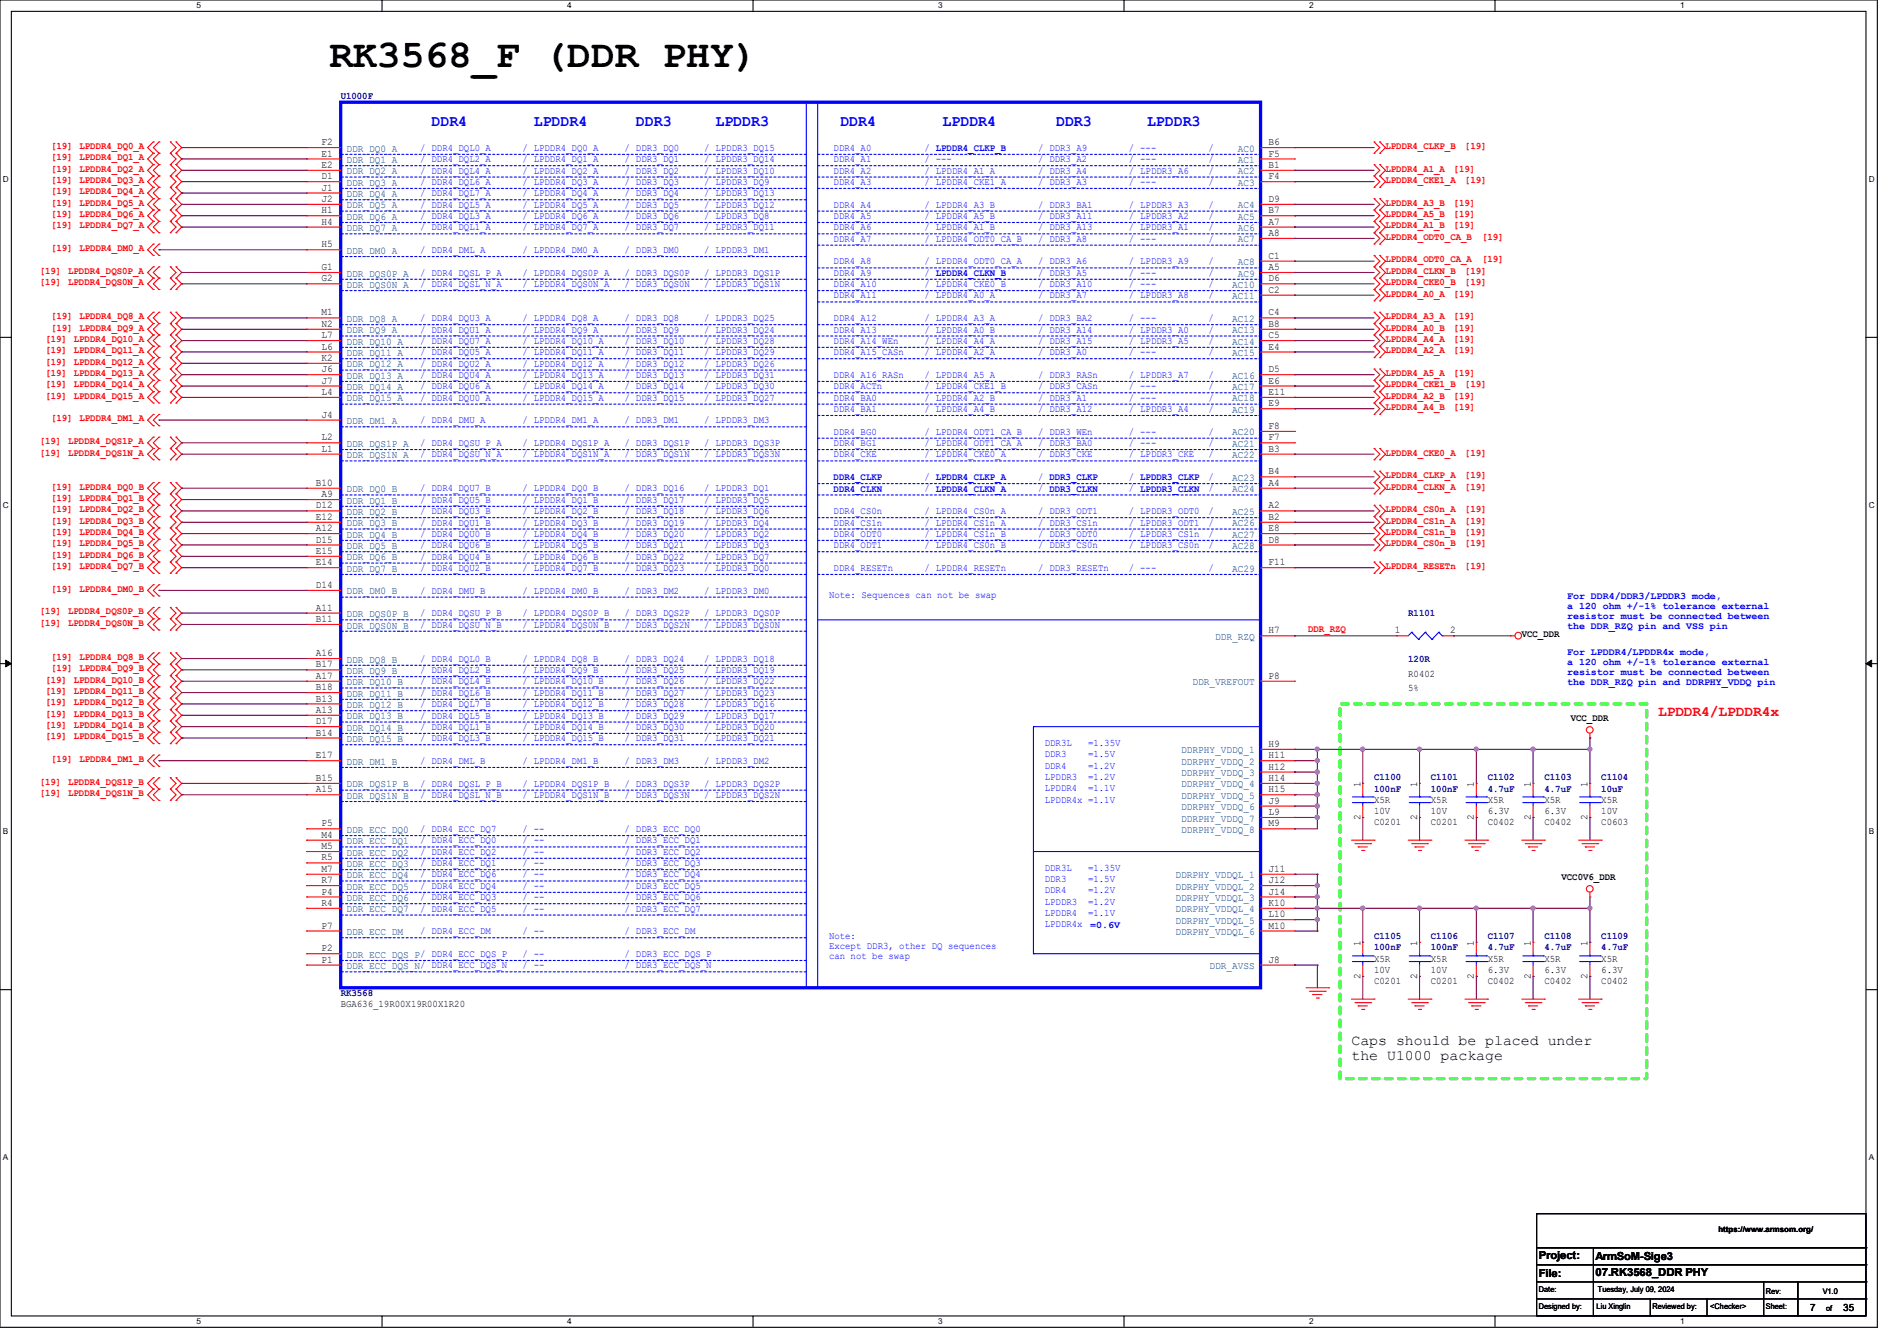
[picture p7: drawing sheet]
<svg xmlns="http://www.w3.org/2000/svg" width="297mm" height="210mm" viewBox="0 0 297 210" stroke-linecap="round" stroke-linejoin="round" font-family="sans-serif">
<defs><g id="words">
<text font-size="6.2" x="51.6" y="10.5">RK3568_F (DDR PHY)</text>
<g font-size="2.5" fill="#00f">
<text x="67.6" y="19.8">DDR4</text>
<text x="83.6" y="19.8">LPDDR4</text>
<text x="99.6" y="19.8">DDR3</text>
<text x="112" y="19.8">LPDDR3</text>
<text x="131.6" y="19.8">DDR4</text>
<text x="147.6" y="19.8">LPDDR4</text>
<text x="165.4" y="19.8">DDR3</text>
<text x="179.6" y="19.8">LPDDR3</text>
</g>
<text font-size="2.3" fill="#f00" x="259.6" y="112.1">LPDDR4/LPDDR4x</text>
<g font-size="2.3">
<text x="211.6" y="163.7">Caps should be placed under</text>
<text x="211.6" y="165.9">the U1000 package</text>
</g>
<g font-size="1.7">
<text x="240.9" y="197.2">Project:</text>
<text x="249.8" y="197.4">ArmSoM-Sige3</text>
<text x="240.9" y="200">File:</text>
<text x="249.8" y="199.9">07.RK3568_DDR PHY</text>
</g>
<g font-size="1.6" fill="#000080">
<text x="53.3" y="15.5">U1000F</text>
<text x="220.5" y="96.4">R1101</text>
<text x="220.5" y="103.7">120R</text>
<text x="215.1" y="122.2">C1100</text>
<text x="215.1" y="124">100nF</text>
<text x="224" y="122.2">C1101</text>
<text x="224" y="124">100nF</text>
<text x="232.9" y="122.2">C1102</text>
<text x="232.9" y="124">4.7uF</text>
<text x="241.8" y="122.2">C1103</text>
<text x="241.8" y="124">4.7uF</text>
<text x="250.7" y="122.2">C1104</text>
<text x="250.7" y="124">10uF</text>
<text x="215.1" y="147.1">C1105</text>
<text x="215.1" y="148.8">100nF</text>
<text x="224" y="147.1">C1106</text>
<text x="224" y="148.8">100nF</text>
<text x="232.9" y="147.1">C1107</text>
<text x="232.9" y="148.8">4.7uF</text>
<text x="241.8" y="147.1">C1108</text>
<text x="241.8" y="148.8">4.7uF</text>
<text x="250.7" y="147.1">C1109</text>
<text x="250.7" y="148.8">4.7uF</text>
<text x="53.3" y="156">RK3568</text>
</g>
<g font-size="1.6" fill="#f00">
<text x="8" y="23.3">[19] LPDDR4_DQ0_A</text>
<text x="216.9" y="23.3">LPDDR4_CLKP_B</text>
<text x="229.4" y="23.3">[19]</text>
<text x="8" y="25.1">[19] LPDDR4_DQ1_A</text>
<text x="8" y="26.9">[19] LPDDR4_DQ2_A</text>
<text x="8" y="28.7">[19] LPDDR4_DQ3_A</text>
<text x="216.9" y="26.9">LPDDR4_A1_A</text>
<text x="216.9" y="28.7">LPDDR4_CKE1_A</text>
<text x="227.6" y="26.9">[19]</text>
<text x="229.4" y="28.7">[19]</text>
<text x="8" y="35.8">[19] LPDDR4_DQ7_A</text>
<text x="8" y="32.2">[19] LPDDR4_DQ5_A</text>
<text x="8" y="34">[19] LPDDR4_DQ6_A</text>
<text x="8" y="30.4">[19] LPDDR4_DQ4_A</text>
<text x="216.9" y="35.8">LPDDR4_A1_B</text>
<text x="216.9" y="32.2">LPDDR4_A3_B</text>
<text x="216.9" y="34">LPDDR4_A5_B</text>
<text x="227.6" y="35.8">[19]</text>
<text x="227.6" y="32.2">[19]</text>
<text x="227.6" y="34">[19]</text>
<text x="8" y="39.3">[19] LPDDR4_DM0_A</text>
<text x="216.9" y="37.5">LPDDR4_ODT0_CA_B</text>
<text x="216.9" y="41.1">LPDDR4_ODT0_CA_A</text>
<text x="232" y="37.5">[19]</text>
<text x="232" y="41.1">[19]</text>
<text x="6.2" y="42.9">[19] LPDDR4_DQS0P_A</text>
<text x="6.2" y="44.7">[19] LPDDR4_DQS0N_A</text>
<text x="216.9" y="44.7">LPDDR4_CKE0_B</text>
<text x="216.9" y="42.9">LPDDR4_CLKN_B</text>
<text x="216.9" y="46.4">LPDDR4_A0_A</text>
<text x="227.6" y="46.4">[19]</text>
<text x="229.4" y="44.7">[19]</text>
<text x="229.4" y="42.9">[19]</text>
<text x="7.1" y="53.6">[19] LPDDR4_DQ10_A</text>
<text x="8" y="50">[19] LPDDR4_DQ8_A</text>
<text x="8" y="51.8">[19] LPDDR4_DQ9_A</text>
<text x="216.9" y="51.8">LPDDR4_A0_B</text>
<text x="216.9" y="50">LPDDR4_A3_A</text>
<text x="216.9" y="53.6">LPDDR4_A4_A</text>
<text x="227.6" y="51.8">[19]</text>
<text x="227.6" y="50">[19]</text>
<text x="227.6" y="53.6">[19]</text>
<text x="7.1" y="58.9">[19] LPDDR4_DQ13_A</text>
<text x="7.1" y="55.3">[19] LPDDR4_DQ11_A</text>
<text x="7.1" y="57.1">[19] LPDDR4_DQ12_A</text>
<text x="216.9" y="55.3">LPDDR4_A2_A</text>
<text x="216.9" y="58.9">LPDDR4_A5_A</text>
<text x="227.6" y="55.3">[19]</text>
<text x="227.6" y="58.9">[19]</text>
<text x="7.1" y="62.4">[19] LPDDR4_DQ15_A</text>
<text x="7.1" y="60.7">[19] LPDDR4_DQ14_A</text>
<text x="8" y="66">[19] LPDDR4_DM1_A</text>
<text x="216.9" y="60.7">LPDDR4_CKE1_B</text>
<text x="216.9" y="62.4">LPDDR4_A2_B</text>
<text x="216.9" y="64.2">LPDDR4_A4_B</text>
<text x="227.6" y="62.4">[19]</text>
<text x="227.6" y="64.2">[19]</text>
<text x="229.4" y="60.7">[19]</text>
<text x="6.2" y="69.6">[19] LPDDR4_DQS1P_A</text>
<text x="6.2" y="71.3">[19] LPDDR4_DQS1N_A</text>
<text x="216.9" y="71.3">LPDDR4_CKE0_A</text>
<text x="229.4" y="71.3">[19]</text>
<text x="8" y="76.7">[19] LPDDR4_DQ0_B</text>
<text x="216.9" y="76.7">LPDDR4_CLKN_A</text>
<text x="216.9" y="74.9">LPDDR4_CLKP_A</text>
<text x="229.4" y="76.7">[19]</text>
<text x="229.4" y="74.9">[19]</text>
<text x="8" y="80.2">[19] LPDDR4_DQ2_B</text>
<text x="8" y="82">[19] LPDDR4_DQ3_B</text>
<text x="8" y="78.4">[19] LPDDR4_DQ1_B</text>
<text x="8" y="83.8">[19] LPDDR4_DQ4_B</text>
<text x="216.9" y="83.8">LPDDR4_CS1n_B</text>
<text x="216.9" y="82">LPDDR4_CS1n_A</text>
<text x="216.9" y="80.2">LPDDR4_CS0n_A</text>
<text x="229.4" y="83.8">[19]</text>
<text x="229.4" y="82">[19]</text>
<text x="229.4" y="80.2">[19]</text>
<text x="8" y="87.3">[19] LPDDR4_DQ6_B</text>
<text x="8" y="85.6">[19] LPDDR4_DQ5_B</text>
<text x="8" y="89.1">[19] LPDDR4_DQ7_B</text>
<text x="216.9" y="85.6">LPDDR4_CS0n_B</text>
<text x="216.9" y="89.1">LPDDR4_RESETn</text>
<text x="229.4" y="85.6">[19]</text>
<text x="229.4" y="89.1">[19]</text>
<text x="8" y="92.7">[19] LPDDR4_DM0_B</text>
<text x="6.2" y="98">[19] LPDDR4_DQS0N_B</text>
<text x="6.2" y="96.2">[19] LPDDR4_DQS0P_B</text>
<text x="204.8" y="99">DDR_RZQ</text>
<text x="7.1" y="106.9">[19] LPDDR4_DQ10_B</text>
<text x="8" y="105.1">[19] LPDDR4_DQ9_B</text>
<text x="8" y="103.3">[19] LPDDR4_DQ8_B</text>
<text x="7.1" y="108.7">[19] LPDDR4_DQ11_B</text>
<text x="7.1" y="110.4">[19] LPDDR4_DQ12_B</text>
<text x="7.1" y="112.2">[19] LPDDR4_DQ13_B</text>
<text x="7.1" y="114">[19] LPDDR4_DQ14_B</text>
<text x="7.1" y="115.8">[19] LPDDR4_DQ15_B</text>
<text x="8" y="119.3">[19] LPDDR4_DM1_B</text>
<text x="6.2" y="122.9">[19] LPDDR4_DQS1P_B</text>
<text x="6.2" y="124.7">[19] LPDDR4_DQS1N_B</text>
</g>
<g font-size="1.6">
<text x="50.3" y="22.7">F2</text>
<text x="198.6" y="22.7">B6</text>
<text x="50.3" y="24.5">E1</text>
<text x="50.3" y="26.3">E2</text>
<text x="50.3" y="28.1">D1</text>
<text x="50.3" y="29.8">J1</text>
<text x="198.6" y="24.5">F5</text>
<text x="198.6" y="26.3">B1</text>
<text x="198.6" y="28.1">F4</text>
<text x="50.3" y="31.6">J2</text>
<text x="50.3" y="33.4">H1</text>
<text x="50.3" y="35.2">H4</text>
<text x="198.6" y="31.6">D9</text>
<text x="198.6" y="33.4">B7</text>
<text x="198.6" y="35.2">A7</text>
<text x="50.3" y="38.7">H5</text>
<text x="198.6" y="37">A8</text>
<text x="198.6" y="40.5">C1</text>
<text x="50.3" y="42.3">G1</text>
<text x="50.3" y="44.1">G2</text>
<text x="198.6" y="42.3">A5</text>
<text x="198.6" y="44.1">D6</text>
<text x="198.6" y="45.8">C2</text>
<text x="50.3" y="49.4">M1</text>
<text x="50.3" y="51.2">N2</text>
<text x="50.3" y="53">L7</text>
<text x="198.6" y="49.4">C4</text>
<text x="198.6" y="51.2">B8</text>
<text x="198.6" y="53">C5</text>
<text x="50.3" y="54.7">L6</text>
<text x="50.3" y="56.5">K2</text>
<text x="50.3" y="58.3">J6</text>
<text x="198.6" y="54.7">E4</text>
<text x="198.6" y="58.3">D5</text>
<text x="50.3" y="60.1">J7</text>
<text x="50.3" y="61.8">L4</text>
<text x="50.3" y="65.4">J4</text>
<text x="198.6" y="60.1">E6</text>
<text x="198.6" y="61.8">E11</text>
<text x="198.6" y="63.6">E9</text>
<text x="50.3" y="69">L2</text>
<text x="50.3" y="70.7">L1</text>
<text x="198.6" y="67.2">F8</text>
<text x="198.6" y="69">F7</text>
<text x="198.6" y="70.7">B3</text>
<text x="49.4" y="76.1">B10</text>
<text x="50.3" y="77.9">A9</text>
<text x="198.6" y="74.3">B4</text>
<text x="198.6" y="76.1">A4</text>
<text x="49.4" y="79.6">D12</text>
<text x="49.4" y="81.4">E12</text>
<text x="49.4" y="83.2">A12</text>
<text x="198.6" y="79.6">A2</text>
<text x="198.6" y="81.4">B2</text>
<text x="198.6" y="83.2">E8</text>
<text x="49.4" y="85">D15</text>
<text x="49.4" y="86.7">E15</text>
<text x="49.4" y="88.5">E14</text>
<text x="198.6" y="85">D8</text>
<text x="198.6" y="88.5">F11</text>
<text x="49.4" y="92.1">D14</text>
<text x="49.4" y="95.6">A11</text>
<text x="49.4" y="97.4">B11</text>
<text x="198.6" y="99.2">H7</text>
<text x="218.4" y="99.2">1</text>
<text x="227" y="99.2">2</text>
<text x="238.3" y="99.8">VCC_DDR</text>
<text x="49.4" y="102.7">A16</text>
<text x="49.4" y="104.5">B17</text>
<text x="49.4" y="106.3">A17</text>
<text x="198.6" y="106.3">P8</text>
<text x="220.5" y="106">R0402</text>
<text x="49.4" y="108.1">B18</text>
<text x="49.4" y="109.9">B13</text>
<text x="49.4" y="111.6">A13</text>
<text x="49.4" y="113.4">D17</text>
<text x="220.5" y="108.2">5%</text>
<text x="245.9" y="112.9">VCC_DDR</text>
<text x="49.4" y="115.2">B14</text>
<text x="49.4" y="118.7">E17</text>
<text x="198.6" y="117">H9</text>
<text x="198.6" y="118.7">H11</text>
<text x="49.4" y="122.3">B15</text>
<text x="49.4" y="124.1">A15</text>
<text x="198.6" y="120.5">H12</text>
<text x="198.6" y="122.3">H14</text>
<text x="198.6" y="124.1">H15</text>
<text x="198.6" y="125.9">J9</text>
<text x="213" y="123.2" transform="rotate(-90 213 123.2)">1</text>
<text x="215.1" y="125.7">X5R</text>
<text x="221.9" y="123.2" transform="rotate(-90 221.9 123.2)">1</text>
<text x="224" y="125.7">X5R</text>
<text x="230.8" y="123.2" transform="rotate(-90 230.8 123.2)">1</text>
<text x="232.9" y="125.7">X5R</text>
<text x="239.6" y="123.2" transform="rotate(-90 239.6 123.2)">1</text>
<text x="241.8" y="125.7">X5R</text>
<text x="248.5" y="123.2" transform="rotate(-90 248.5 123.2)">1</text>
<text x="250.7" y="125.7">X5R</text>
<text x="50.3" y="129.4">P5</text>
<text x="50.3" y="131.2">M4</text>
<text x="198.6" y="127.6">L9</text>
<text x="198.6" y="129.4">M9</text>
<text x="213" y="128.4" transform="rotate(-90 213 128.4)">2</text>
<text x="215.1" y="129.2">C0201</text>
<text x="215.1" y="127.5">10V</text>
<text x="221.9" y="128.4" transform="rotate(-90 221.9 128.4)">2</text>
<text x="224" y="129.2">C0201</text>
<text x="224" y="127.5">10V</text>
<text x="230.8" y="128.4" transform="rotate(-90 230.8 128.4)">2</text>
<text x="232.9" y="129.2">C0402</text>
<text x="232.9" y="127.5">6.3V</text>
<text x="239.6" y="128.4" transform="rotate(-90 239.6 128.4)">2</text>
<text x="241.8" y="129.2">C0402</text>
<text x="241.8" y="127.5">6.3V</text>
<text x="248.5" y="128.4" transform="rotate(-90 248.5 128.4)">2</text>
<text x="250.7" y="129.2">C0603</text>
<text x="250.7" y="127.5">10V</text>
<text x="50.3" y="133">M5</text>
<text x="50.3" y="134.7">R5</text>
<text x="50.3" y="136.5">M7</text>
<text x="198.6" y="136.5">J11</text>
<text x="244.5" y="137.8">VCC0V6_DDR</text>
<text x="50.3" y="138.3">R7</text>
<text x="50.3" y="140.1">P4</text>
<text x="50.3" y="141.9">R4</text>
<text x="198.6" y="138.3">J12</text>
<text x="198.6" y="140.1">J14</text>
<text x="198.6" y="141.9">K10</text>
<text x="198.6" y="143.6">L10</text>
<text x="50.3" y="145.4">P7</text>
<text x="50.3" y="149">P2</text>
<text x="198.6" y="145.4">M10</text>
<text x="213" y="148.1" transform="rotate(-90 213 148.1)">1</text>
<text x="221.9" y="148.1" transform="rotate(-90 221.9 148.1)">1</text>
<text x="230.8" y="148.1" transform="rotate(-90 230.8 148.1)">1</text>
<text x="239.6" y="148.1" transform="rotate(-90 239.6 148.1)">1</text>
<text x="248.5" y="148.1" transform="rotate(-90 248.5 148.1)">1</text>
<text x="50.3" y="150.7">P1</text>
<text x="198.6" y="150.7">J8</text>
<text x="213" y="153.2" transform="rotate(-90 213 153.2)">2</text>
<text x="215.1" y="154.1">C0201</text>
<text x="215.1" y="150.6">X5R</text>
<text x="215.1" y="152.4">10V</text>
<text x="221.9" y="153.2" transform="rotate(-90 221.9 153.2)">2</text>
<text x="224" y="154.1">C0201</text>
<text x="224" y="150.6">X5R</text>
<text x="224" y="152.4">10V</text>
<text x="230.8" y="153.2" transform="rotate(-90 230.8 153.2)">2</text>
<text x="232.9" y="154.1">C0402</text>
<text x="232.9" y="150.6">X5R</text>
<text x="232.9" y="152.4">6.3V</text>
<text x="239.6" y="153.2" transform="rotate(-90 239.6 153.2)">2</text>
<text x="241.8" y="154.1">C0402</text>
<text x="241.8" y="150.6">X5R</text>
<text x="241.8" y="152.4">6.3V</text>
<text x="248.5" y="153.2" transform="rotate(-90 248.5 153.2)">2</text>
<text x="250.7" y="154.1">C0402</text>
<text x="250.7" y="150.6">X5R</text>
<text x="250.7" y="152.4">6.3V</text>
<text x="53.3" y="157.7">BGA636_19R00X19R00X1R20</text>
<text x="283.4" y="205.4">7</text>
<text x="288.6" y="205.4">35</text>
</g>
<g font-size="1.6" fill="#004080">
<text x="54.2" y="23.7">DDR_DQ0_A</text>
<text x="193.8" y="23.7">AC0</text>
<text x="54.2" y="25.5">DDR_DQ1_A</text>
<text x="54.2" y="27.3">DDR_DQ2_A</text>
<text x="54.2" y="29.1">DDR_DQ3_A</text>
<text x="193.8" y="25.5">AC1</text>
<text x="193.8" y="27.3">AC2</text>
<text x="193.8" y="29.1">AC3</text>
<text x="54.2" y="30.9">DDR_DQ4_A</text>
<text x="54.2" y="32.6">DDR_DQ5_A</text>
<text x="54.2" y="34.4">DDR_DQ6_A</text>
<text x="193.8" y="32.6">AC4</text>
<text x="193.8" y="34.4">AC5</text>
<text x="54.2" y="36.2">DDR_DQ7_A</text>
<text x="54.2" y="39.8">DDR_DM0_A</text>
<text x="193.8" y="36.2">AC6</text>
<text x="193.8" y="38">AC7</text>
<text x="193.8" y="41.5">AC8</text>
<text x="54.2" y="43.3">DDR_DQS0P_A</text>
<text x="54.2" y="45.1">DDR_DQS0N_A</text>
<text x="192.9" y="45.1">AC10</text>
<text x="192.9" y="46.9">AC11</text>
<text x="193.8" y="43.3">AC9</text>
<text x="54.2" y="50.4">DDR_DQ8_A</text>
<text x="54.2" y="52.2">DDR_DQ9_A</text>
<text x="54.2" y="54">DDR_DQ10_A</text>
<text x="192.9" y="50.4">AC12</text>
<text x="192.9" y="52.2">AC13</text>
<text x="192.9" y="54">AC14</text>
<text x="54.2" y="55.8">DDR_DQ11_A</text>
<text x="54.2" y="57.5">DDR_DQ12_A</text>
<text x="54.2" y="59.3">DDR_DQ13_A</text>
<text x="192.9" y="55.8">AC15</text>
<text x="192.9" y="59.3">AC16</text>
<text x="54.2" y="61.1">DDR_DQ14_A</text>
<text x="54.2" y="62.9">DDR_DQ15_A</text>
<text x="192.9" y="61.1">AC17</text>
<text x="192.9" y="62.9">AC18</text>
<text x="192.9" y="64.6">AC19</text>
<text x="54.2" y="66.4">DDR_DM1_A</text>
<text x="54.2" y="70">DDR_DQS1P_A</text>
<text x="54.2" y="71.8">DDR_DQS1N_A</text>
<text x="192.9" y="68.2">AC20</text>
<text x="192.9" y="70">AC21</text>
<text x="192.9" y="71.8">AC22</text>
<text x="54.2" y="77.1">DDR_DQ0_B</text>
<text x="192.9" y="75.3">AC23</text>
<text x="192.9" y="77.1">AC24</text>
<text x="54.2" y="78.9">DDR_DQ1_B</text>
<text x="54.2" y="80.6">DDR_DQ2_B</text>
<text x="54.2" y="82.4">DDR_DQ3_B</text>
<text x="192.9" y="80.6">AC25</text>
<text x="192.9" y="82.4">AC26</text>
<text x="54.2" y="84.2">DDR_DQ4_B</text>
<text x="54.2" y="86">DDR_DQ5_B</text>
<text x="54.2" y="87.8">DDR_DQ6_B</text>
<text x="54.2" y="89.5">DDR_DQ7_B</text>
<text x="192.9" y="84.2">AC27</text>
<text x="192.9" y="86">AC28</text>
<text x="192.9" y="89.5">AC29</text>
<text x="54.2" y="93.1">DDR_DM0_B</text>
<text x="54.2" y="96.6">DDR_DQS0P_B</text>
<text x="54.2" y="98.4">DDR_DQS0N_B</text>
<text x="190.2" y="100.2">DDR_RZQ</text>
<text x="54.2" y="103.8">DDR_DQ8_B</text>
<text x="54.2" y="105.5">DDR_DQ9_B</text>
<text x="54.2" y="107.3">DDR_DQ10_B</text>
<text x="186.7" y="107.3">DDR_VREFOUT</text>
<text x="54.2" y="109.1">DDR_DQ11_B</text>
<text x="54.2" y="110.9">DDR_DQ12_B</text>
<text x="54.2" y="112.6">DDR_DQ13_B</text>
<text x="54.2" y="114.4">DDR_DQ14_B</text>
<text x="54.2" y="116.2">DDR_DQ15_B</text>
<text x="54.2" y="119.8">DDR_DM1_B</text>
<text x="184.9" y="118">DDRPHY_VDDQ_1</text>
<text x="184.9" y="119.8">DDRPHY_VDDQ_2</text>
<text x="54.2" y="123.3">DDR_DQS1P_B</text>
<text x="54.2" y="125.1">DDR_DQS1N_B</text>
<text x="184.9" y="121.5">DDRPHY_VDDQ_3</text>
<text x="184.9" y="123.3">DDRPHY_VDDQ_4</text>
<text x="184.9" y="125.1">DDRPHY_VDDQ_5</text>
<text x="54.2" y="130.4">DDR_ECC_DQ0</text>
<text x="184.9" y="126.9">DDRPHY_VDDQ_6</text>
<text x="184.9" y="128.7">DDRPHY_VDDQ_7</text>
<text x="184.9" y="130.4">DDRPHY_VDDQ_8</text>
<text x="54.2" y="132.2">DDR_ECC_DQ1</text>
<text x="54.2" y="134">DDR_ECC_DQ2</text>
<text x="54.2" y="135.8">DDR_ECC_DQ3</text>
<text x="54.2" y="137.5">DDR_ECC_DQ4</text>
<text x="184" y="137.5">DDRPHY_VDDQL_1</text>
<text x="54.2" y="139.3">DDR_ECC_DQ5</text>
<text x="54.2" y="141.1">DDR_ECC_DQ6</text>
<text x="54.2" y="142.9">DDR_ECC_DQ7</text>
<text x="184" y="139.3">DDRPHY_VDDQL_2</text>
<text x="184" y="141.1">DDRPHY_VDDQL_3</text>
<text x="184" y="142.9">DDRPHY_VDDQL_4</text>
<text x="54.2" y="146.4">DDR_ECC_DM</text>
<text x="54.2" y="150">DDR_ECC_DQS_P/ DDR4_ECC_DQS_P</text>
<text x="184" y="144.7">DDRPHY_VDDQL_5</text>
<text x="184" y="146.4">DDRPHY_VDDQL_6</text>
<text x="54.2" y="151.8">DDR_ECC_DQS_N/ DDR4_ECC_DQS_N</text>
<text x="189.4" y="151.8">DDR_AVSS</text>
</g>
<g font-size="1.6" fill="#00f">
<text x="65.8" y="23.6">/ DDR4_DQL0_A</text>
<text x="81.8" y="23.6">/ LPDDR4_DQ0_A</text>
<text x="97.8" y="23.6">/ DDR3_DQ0</text>
<text x="110.2" y="23.6">/ LPDDR3_DQ15</text>
<text x="130.5" y="23.6">DDR4_A0</text>
<text x="144.7" y="23.6">/ LPDDR4_CLKP_B</text>
<text x="162.5" y="23.6">/ DDR3_A9</text>
<text x="176.7" y="23.6">/ ---</text>
<text x="189.2" y="23.6">/</text>
<text x="65.8" y="25.4">/ DDR4_DQL2_A</text>
<text x="65.8" y="29">/ DDR4_DQL6_A</text>
<text x="65.8" y="27.2">/ DDR4_DQL4_A</text>
<text x="81.8" y="27.2">/ LPDDR4_DQ2_A</text>
<text x="81.8" y="25.4">/ LPDDR4_DQ1_A</text>
<text x="81.8" y="29">/ LPDDR4_DQ3_A</text>
<text x="97.8" y="25.4">/ DDR3_DQ1</text>
<text x="97.8" y="27.2">/ DDR3_DQ2</text>
<text x="97.8" y="29">/ DDR3_DQ3</text>
<text x="110.2" y="27.2">/ LPDDR3_DQ10</text>
<text x="110.2" y="29">/ LPDDR3_DQ9</text>
<text x="110.2" y="25.4">/ LPDDR3_DQ14</text>
<text x="130.5" y="25.4">DDR4_A1</text>
<text x="130.5" y="29">DDR4_A3</text>
<text x="130.5" y="27.2">DDR4_A2</text>
<text x="144.7" y="29">/ LPDDR4_CKE1_A</text>
<text x="144.7" y="25.4">/ ---</text>
<text x="144.7" y="27.2">/ LPDDR4_A1_A</text>
<text x="162.5" y="29">/ DDR3_A3</text>
<text x="162.5" y="25.4">/ DDR3_A2</text>
<text x="162.5" y="27.2">/ DDR3_A4</text>
<text x="176.7" y="25.4">/ ---</text>
<text x="176.7" y="27.2">/ LPDDR3_A6</text>
<text x="176.7" y="29">/ ---</text>
<text x="189.2" y="27.2">/</text>
<text x="189.2" y="29">/</text>
<text x="189.2" y="25.4">/</text>
<text x="65.8" y="30.7">/ DDR4_DQL7_A</text>
<text x="65.8" y="34.3">/ DDR4_DQL3_A</text>
<text x="65.8" y="32.5">/ DDR4_DQL5_A</text>
<text x="81.8" y="32.5">/ LPDDR4_DQ5_A</text>
<text x="81.8" y="30.7">/ LPDDR4_DQ4_A</text>
<text x="81.8" y="34.3">/ LPDDR4_DQ6_A</text>
<text x="97.8" y="32.5">/ DDR3_DQ5</text>
<text x="97.8" y="30.7">/ DDR3_DQ4</text>
<text x="97.8" y="34.3">/ DDR3_DQ6</text>
<text x="110.2" y="32.5">/ LPDDR3_DQ12</text>
<text x="110.2" y="34.3">/ LPDDR3_DQ8</text>
<text x="110.2" y="30.7">/ LPDDR3_DQ13</text>
<text x="130.5" y="34.3">DDR4_A5</text>
<text x="130.5" y="32.5">DDR4_A4</text>
<text x="144.7" y="34.3">/ LPDDR4_A5_B</text>
<text x="144.7" y="32.5">/ LPDDR4_A3_B</text>
<text x="162.5" y="34.3">/ DDR3_A11</text>
<text x="162.5" y="32.5">/ DDR3_BA1</text>
<text x="176.7" y="32.5">/ LPDDR3_A3</text>
<text x="176.7" y="34.3">/ LPDDR3_A2</text>
<text x="189.2" y="34.3">/</text>
<text x="189.2" y="32.5">/</text>
<text x="65.8" y="36.1">/ DDR4_DQL1_A</text>
<text x="65.8" y="39.6">/ DDR4_DML_A</text>
<text x="81.8" y="39.6">/ LPDDR4_DM0_A</text>
<text x="81.8" y="36.1">/ LPDDR4_DQ7_A</text>
<text x="97.8" y="36.1">/ DDR3_DQ7</text>
<text x="97.8" y="39.6">/ DDR3_DM0</text>
<text x="110.2" y="36.1">/ LPDDR3_DQ11</text>
<text x="110.2" y="39.6">/ LPDDR3_DM1</text>
<text x="130.5" y="41.4">DDR4_A8</text>
<text x="130.5" y="36.1">DDR4_A6</text>
<text x="130.5" y="37.8">DDR4_A7</text>
<text x="144.7" y="41.4">/ LPDDR4_ODT0_CA_A</text>
<text x="144.7" y="36.1">/ LPDDR4_A1_B</text>
<text x="144.7" y="37.8">/ LPDDR4_ODT0_CA_B</text>
<text x="162.5" y="37.8">/ DDR3_A8</text>
<text x="162.5" y="41.4">/ DDR3_A6</text>
<text x="162.5" y="36.1">/ DDR3_A13</text>
<text x="176.7" y="37.8">/ ---</text>
<text x="176.7" y="41.4">/ LPDDR3_A9</text>
<text x="176.7" y="36.1">/ LPDDR3_A1</text>
<text x="189.2" y="41.4">/</text>
<text x="189.2" y="36.1">/</text>
<text x="189.2" y="37.8">/</text>
<text x="65.8" y="43.2">/ DDR4_DQSL_P_A</text>
<text x="65.8" y="45">/ DDR4_DQSL_N_A</text>
<text x="81.8" y="43.2">/ LPDDR4_DQS0P_A</text>
<text x="81.8" y="45">/ LPDDR4_DQS0N_A</text>
<text x="97.8" y="43.2">/ DDR3_DQS0P</text>
<text x="97.8" y="45">/ DDR3_DQS0N</text>
<text x="110.2" y="45">/ LPDDR3_DQS1N</text>
<text x="110.2" y="43.2">/ LPDDR3_DQS1P</text>
<text x="130.5" y="45">DDR4_A10</text>
<text x="130.5" y="43.2">DDR4_A9</text>
<text x="130.5" y="46.7">DDR4_A11</text>
<text x="144.7" y="43.2">/ LPDDR4_CLKN_B</text>
<text x="144.7" y="45">/ LPDDR4_CKE0_B</text>
<text x="144.7" y="46.7">/ LPDDR4_A0_A</text>
<text x="162.5" y="46.7">/ DDR3_A7</text>
<text x="162.5" y="43.2">/ DDR3_A5</text>
<text x="162.5" y="45">/ DDR3_A10</text>
<text x="176.7" y="46.7">/ LPDDR3_A8</text>
<text x="176.7" y="45">/ ---</text>
<text x="176.7" y="43.2">/ ---</text>
<text x="189.2" y="43.2">/</text>
<text x="189.2" y="46.7">/</text>
<text x="189.2" y="45">/</text>
<text x="65.8" y="53.8">/ DDR4_DQU7_A</text>
<text x="65.8" y="52.1">/ DDR4_DQU1_A</text>
<text x="65.8" y="50.3">/ DDR4_DQU3_A</text>
<text x="81.8" y="52.1">/ LPDDR4_DQ9_A</text>
<text x="81.8" y="50.3">/ LPDDR4_DQ8_A</text>
<text x="81.8" y="53.8">/ LPDDR4_DQ10_A</text>
<text x="97.8" y="53.8">/ DDR3_DQ10</text>
<text x="97.8" y="52.1">/ DDR3_DQ9</text>
<text x="97.8" y="50.3">/ DDR3_DQ8</text>
<text x="110.2" y="53.8">/ LPDDR3_DQ28</text>
<text x="110.2" y="50.3">/ LPDDR3_DQ25</text>
<text x="110.2" y="52.1">/ LPDDR3_DQ24</text>
<text x="130.5" y="53.8">DDR4_A14_WEn</text>
<text x="130.5" y="52.1">DDR4_A13</text>
<text x="130.5" y="50.3">DDR4_A12</text>
<text x="144.7" y="53.8">/ LPDDR4_A4_A</text>
<text x="144.7" y="50.3">/ LPDDR4_A3_A</text>
<text x="144.7" y="52.1">/ LPDDR4_A0_B</text>
<text x="162.5" y="53.8">/ DDR3_A15</text>
<text x="162.5" y="50.3">/ DDR3_BA2</text>
<text x="162.5" y="52.1">/ DDR3_A14</text>
<text x="176.7" y="52.1">/ LPDDR3_A0</text>
<text x="176.7" y="53.8">/ LPDDR3_A5</text>
<text x="176.7" y="50.3">/ ---</text>
<text x="189.2" y="50.3">/</text>
<text x="189.2" y="53.8">/</text>
<text x="189.2" y="52.1">/</text>
<text x="65.8" y="55.6">/ DDR4_DQU5_A</text>
<text x="65.8" y="57.4">/ DDR4_DQU2_A</text>
<text x="65.8" y="59.2">/ DDR4_DQU4_A</text>
<text x="81.8" y="59.2">/ LPDDR4_DQ13_A</text>
<text x="81.8" y="55.6">/ LPDDR4_DQ11_A</text>
<text x="81.8" y="57.4">/ LPDDR4_DQ12_A</text>
<text x="97.8" y="57.4">/ DDR3_DQ12</text>
<text x="97.8" y="59.2">/ DDR3_DQ13</text>
<text x="97.8" y="55.6">/ DDR3_DQ11</text>
<text x="110.2" y="55.6">/ LPDDR3_DQ29</text>
<text x="110.2" y="57.4">/ LPDDR3_DQ26</text>
<text x="110.2" y="59.2">/ LPDDR3_DQ31</text>
<text x="130.5" y="59.2">DDR4_A16_RASn</text>
<text x="130.5" y="55.6">DDR4_A15_CASn</text>
<text x="144.7" y="59.2">/ LPDDR4_A5_A</text>
<text x="144.7" y="55.6">/ LPDDR4_A2_A</text>
<text x="162.5" y="59.2">/ DDR3_RASn</text>
<text x="162.5" y="55.6">/ DDR3_A0</text>
<text x="176.7" y="59.2">/ LPDDR3_A7</text>
<text x="176.7" y="55.6">/ ---</text>
<text x="189.2" y="59.2">/</text>
<text x="189.2" y="55.6">/</text>
<text x="65.8" y="62.7">/ DDR4_DQU0_A</text>
<text x="65.8" y="61">/ DDR4_DQU6_A</text>
<text x="81.8" y="61">/ LPDDR4_DQ14_A</text>
<text x="81.8" y="62.7">/ LPDDR4_DQ15_A</text>
<text x="97.8" y="61">/ DDR3_DQ14</text>
<text x="97.8" y="62.7">/ DDR3_DQ15</text>
<text x="110.2" y="62.7">/ LPDDR3_DQ27</text>
<text x="110.2" y="61">/ LPDDR3_DQ30</text>
<text x="130.5" y="62.7">DDR4_BA0</text>
<text x="130.5" y="61">DDR4_ACTn</text>
<text x="130.5" y="64.5">DDR4_BA1</text>
<text x="144.7" y="61">/ LPDDR4_CKE1_B</text>
<text x="144.7" y="62.7">/ LPDDR4_A2_B</text>
<text x="144.7" y="64.5">/ LPDDR4_A4_B</text>
<text x="162.5" y="64.5">/ DDR3_A12</text>
<text x="162.5" y="61">/ DDR3_CASn</text>
<text x="162.5" y="62.7">/ DDR3_A1</text>
<text x="176.7" y="61">/ ---</text>
<text x="176.7" y="62.7">/ ---</text>
<text x="176.7" y="64.5">/ LPDDR3_A4</text>
<text x="189.2" y="62.7">/</text>
<text x="189.2" y="61">/</text>
<text x="189.2" y="64.5">/</text>
<text x="65.8" y="69.8">/ DDR4_DQSU_P_A</text>
<text x="65.8" y="66.3">/ DDR4_DMU_A</text>
<text x="65.8" y="71.6">/ DDR4_DQSU_N_A</text>
<text x="81.8" y="71.6">/ LPDDR4_DQS1N_A</text>
<text x="81.8" y="69.8">/ LPDDR4_DQS1P_A</text>
<text x="81.8" y="66.3">/ LPDDR4_DM1_A</text>
<text x="97.8" y="66.3">/ DDR3_DM1</text>
<text x="97.8" y="71.6">/ DDR3_DQS1N</text>
<text x="97.8" y="69.8">/ DDR3_DQS1P</text>
<text x="110.2" y="71.6">/ LPDDR3_DQS3N</text>
<text x="110.2" y="69.8">/ LPDDR3_DQS3P</text>
<text x="110.2" y="66.3">/ LPDDR3_DM3</text>
<text x="130.5" y="71.6">DDR4_CKE</text>
<text x="130.5" y="68.1">DDR4_BG0</text>
<text x="130.5" y="69.8">DDR4_BG1</text>
<text x="144.7" y="69.8">/ LPDDR4_ODT1_CA_A</text>
<text x="144.7" y="71.6">/ LPDDR4_CKE0_A</text>
<text x="144.7" y="68.1">/ LPDDR4_ODT1_CA_B</text>
<text x="162.5" y="68.1">/ DDR3_WEn</text>
<text x="162.5" y="71.6">/ DDR3_CKE</text>
<text x="162.5" y="69.8">/ DDR3_BA0</text>
<text x="176.7" y="68.1">/ ---</text>
<text x="176.7" y="69.8">/ ---</text>
<text x="176.7" y="71.6">/ LPDDR3_CKE</text>
<text x="189.2" y="68.1">/</text>
<text x="189.2" y="69.8">/</text>
<text x="189.2" y="71.6">/</text>
<text x="65.8" y="77">/ DDR4_DQU7_B</text>
<text x="81.8" y="77">/ LPDDR4_DQ0_B</text>
<text x="97.8" y="77">/ DDR3_DQ16</text>
<text x="110.2" y="77">/ LPDDR3_DQ1</text>
<text x="130.5" y="77">DDR4_CLKN</text>
<text x="130.5" y="75.2">DDR4_CLKP</text>
<text x="144.7" y="77">/ LPDDR4_CLKN_A</text>
<text x="144.7" y="75.2">/ LPDDR4_CLKP_A</text>
<text x="162.5" y="77">/ DDR3_CLKN</text>
<text x="162.5" y="75.2">/ DDR3_CLKP</text>
<text x="176.7" y="75.2">/ LPDDR3_CLKP</text>
<text x="176.7" y="77">/ LPDDR3_CLKN</text>
<text x="189.2" y="75.2">/</text>
<text x="189.2" y="77">/</text>
<text x="65.8" y="80.5">/ DDR4_DQU3_B</text>
<text x="65.8" y="82.3">/ DDR4_DQU1_B</text>
<text x="65.8" y="78.7">/ DDR4_DQU5_B</text>
<text x="81.8" y="78.7">/ LPDDR4_DQ1_B</text>
<text x="81.8" y="80.5">/ LPDDR4_DQ2_B</text>
<text x="81.8" y="82.3">/ LPDDR4_DQ3_B</text>
<text x="97.8" y="82.3">/ DDR3_DQ19</text>
<text x="97.8" y="78.7">/ DDR3_DQ17</text>
<text x="97.8" y="80.5">/ DDR3_DQ18</text>
<text x="110.2" y="78.7">/ LPDDR3_DQ5</text>
<text x="110.2" y="80.5">/ LPDDR3_DQ6</text>
<text x="110.2" y="82.3">/ LPDDR3_DQ4</text>
<text x="130.5" y="82.3">DDR4_CS1n</text>
<text x="130.5" y="80.5">DDR4_CS0n</text>
<text x="144.7" y="82.3">/ LPDDR4_CS1n_A</text>
<text x="144.7" y="80.5">/ LPDDR4_CS0n_A</text>
<text x="162.5" y="82.3">/ DDR3_CS1n</text>
<text x="162.5" y="80.5">/ DDR3_ODT1</text>
<text x="176.7" y="80.5">/ LPDDR3_ODT0</text>
<text x="176.7" y="82.3">/ LPDDR3_ODT1</text>
<text x="189.2" y="80.5">/</text>
<text x="189.2" y="82.3">/</text>
<text x="65.8" y="89.4">/ DDR4_DQU2_B</text>
<text x="65.8" y="85.9">/ DDR4_DQU6_B</text>
<text x="65.8" y="87.6">/ DDR4_DQU4_B</text>
<text x="65.8" y="84.1">/ DDR4_DQU0_B</text>
<text x="81.8" y="87.6">/ LPDDR4_DQ6_B</text>
<text x="81.8" y="84.1">/ LPDDR4_DQ4_B</text>
<text x="81.8" y="89.4">/ LPDDR4_DQ7_B</text>
<text x="81.8" y="85.9">/ LPDDR4_DQ5_B</text>
<text x="97.8" y="84.1">/ DDR3_DQ20</text>
<text x="97.8" y="87.6">/ DDR3_DQ22</text>
<text x="97.8" y="85.9">/ DDR3_DQ21</text>
<text x="97.8" y="89.4">/ DDR3_DQ23</text>
<text x="110.2" y="85.9">/ LPDDR3_DQ3</text>
<text x="110.2" y="84.1">/ LPDDR3_DQ2</text>
<text x="110.2" y="89.4">/ LPDDR3_DQ0</text>
<text x="110.2" y="87.6">/ LPDDR3_DQ7</text>
<text x="130.5" y="89.4">DDR4_RESETn</text>
<text x="130.5" y="85.9">DDR4_ODT1</text>
<text x="130.5" y="84.1">DDR4_ODT0</text>
<text x="144.7" y="89.4">/ LPDDR4_RESETn</text>
<text x="144.7" y="84.1">/ LPDDR4_CS1n_B</text>
<text x="144.7" y="85.9">/ LPDDR4_CS0n_B</text>
<text x="162.5" y="89.4">/ DDR3_RESETn</text>
<text x="162.5" y="85.9">/ DDR3_CS0n</text>
<text x="162.5" y="84.1">/ DDR3_ODT0</text>
<text x="176.7" y="85.9">/ LPDDR3_CS0n</text>
<text x="176.7" y="84.1">/ LPDDR3_CS1n</text>
<text x="176.7" y="89.4">/ ---</text>
<text x="189.2" y="89.4">/</text>
<text x="189.2" y="84.1">/</text>
<text x="189.2" y="85.9">/</text>
<text x="65.8" y="93">/ DDR4_DMU_B</text>
<text x="81.8" y="93">/ LPDDR4_DM0_B</text>
<text x="97.8" y="93">/ DDR3_DM2</text>
<text x="110.2" y="93">/ LPDDR3_DM0</text>
<text x="129.8" y="93.7">Note: Sequences can not be swap</text>
<text x="245.4" y="93.7">For DDR4/DDR3/LPDDR3 mode,</text>
<text x="245.4" y="95.3">a 120 ohm +/-1% tolerance external</text>
<text x="65.8" y="98.3">/ DDR4_DQSU_N_B</text>
<text x="65.8" y="96.5">/ DDR4_DQSU_P_B</text>
<text x="81.8" y="96.5">/ LPDDR4_DQS0P_B</text>
<text x="81.8" y="98.3">/ LPDDR4_DQS0N_B</text>
<text x="97.8" y="98.3">/ DDR3_DQS2N</text>
<text x="97.8" y="96.5">/ DDR3_DQS2P</text>
<text x="110.2" y="96.5">/ LPDDR3_DQS0P</text>
<text x="110.2" y="98.3">/ LPDDR3_DQS0N</text>
<text x="245.4" y="96.9">resistor must be connected between</text>
<text x="245.4" y="98.4">the DDR_RZQ pin and VSS pin</text>
<text x="65.8" y="107.2">/ DDR4_DQL4_B</text>
<text x="65.8" y="105.4">/ DDR4_DQL2_B</text>
<text x="65.8" y="103.6">/ DDR4_DQL0_B</text>
<text x="81.8" y="107.2">/ LPDDR4_DQ10_B</text>
<text x="81.8" y="105.4">/ LPDDR4_DQ9_B</text>
<text x="81.8" y="103.6">/ LPDDR4_DQ8_B</text>
<text x="97.8" y="105.4">/ DDR3_DQ25</text>
<text x="97.8" y="103.6">/ DDR3_DQ24</text>
<text x="97.8" y="107.2">/ DDR3_DQ26</text>
<text x="110.2" y="107.2">/ LPDDR3_DQ22</text>
<text x="110.2" y="105.4">/ LPDDR3_DQ19</text>
<text x="110.2" y="103.6">/ LPDDR3_DQ18</text>
<text x="245.4" y="102.6">For LPDDR4/LPDDR4x mode,</text>
<text x="245.4" y="104.2">a 120 ohm +/-1% tolerance external</text>
<text x="245.4" y="105.7">resistor must be connected between</text>
<text x="245.4" y="107.3">the DDR_RZQ pin and DDRPHY_VDDQ pin</text>
<text x="65.8" y="112.5">/ DDR4_DQL5_B</text>
<text x="65.8" y="110.7">/ DDR4_DQL7_B</text>
<text x="65.8" y="109">/ DDR4_DQL6_B</text>
<text x="81.8" y="109">/ LPDDR4_DQ11_B</text>
<text x="81.8" y="112.5">/ LPDDR4_DQ13_B</text>
<text x="81.8" y="110.7">/ LPDDR4_DQ12_B</text>
<text x="97.8" y="112.5">/ DDR3_DQ29</text>
<text x="97.8" y="109">/ DDR3_DQ27</text>
<text x="97.8" y="110.7">/ DDR3_DQ28</text>
<text x="110.2" y="112.5">/ LPDDR3_DQ17</text>
<text x="110.2" y="109">/ LPDDR3_DQ23</text>
<text x="110.2" y="110.7">/ LPDDR3_DQ16</text>
<text x="65.8" y="119.6">/ DDR4_DML_B</text>
<text x="65.8" y="114.3">/ DDR4_DQL1_B</text>
<text x="65.8" y="116.1">/ DDR4_DQL3_B</text>
<text x="81.8" y="114.3">/ LPDDR4_DQ14_B</text>
<text x="81.8" y="119.6">/ LPDDR4_DM1_B</text>
<text x="81.8" y="116.1">/ LPDDR4_DQ15_B</text>
<text x="97.8" y="114.3">/ DDR3_DQ30</text>
<text x="97.8" y="116.1">/ DDR3_DQ31</text>
<text x="97.8" y="119.6">/ DDR3_DM3</text>
<text x="110.2" y="114.3">/ LPDDR3_DQ20</text>
<text x="110.2" y="116.1">/ LPDDR3_DQ21</text>
<text x="110.2" y="119.6">/ LPDDR3_DM2</text>
<text x="163.6" y="116.8">DDR3L</text>
<text x="163.6" y="118.6">DDR3</text>
<text x="170.4" y="116.8">=1.35V</text>
<text x="170.4" y="118.6">=1.5V</text>
<text x="65.8" y="125">/ DDR4_DQSL_N_B</text>
<text x="65.8" y="123.2">/ DDR4_DQSL_P_B</text>
<text x="81.8" y="125">/ LPDDR4_DQS1N_B</text>
<text x="81.8" y="123.2">/ LPDDR4_DQS1P_B</text>
<text x="97.8" y="123.2">/ DDR3_DQS3P</text>
<text x="97.8" y="125">/ DDR3_DQS3N</text>
<text x="110.2" y="123.2">/ LPDDR3_DQS2P</text>
<text x="110.2" y="125">/ LPDDR3_DQS2N</text>
<text x="163.6" y="120.4">DDR4</text>
<text x="163.6" y="122.1">LPDDR3</text>
<text x="163.6" y="125.7">LPDDR4x =1.1V</text>
<text x="163.6" y="123.9">LPDDR4</text>
<text x="170.4" y="120.4">=1.2V</text>
<text x="170.4" y="122.1">=1.2V</text>
<text x="170.4" y="123.9">=1.1V</text>
<text x="65.8" y="130.3">/ DDR4_ECC_DQ7</text>
<text x="81.8" y="130.3">/ --</text>
<text x="97.8" y="130.3">/ DDR3_ECC_DQ0</text>
<text x="65.8" y="132.1">/ DDR4_ECC_DQ0</text>
<text x="65.8" y="133.9">/ DDR4_ECC_DQ2</text>
<text x="65.8" y="135.6">/ DDR4_ECC_DQ1</text>
<text x="65.8" y="137.4">/ DDR4_ECC_DQ6</text>
<text x="81.8" y="132.1">/ --</text>
<text x="81.8" y="133.9">/ --</text>
<text x="81.8" y="135.6">/ --</text>
<text x="81.8" y="137.4">/ --</text>
<text x="97.8" y="132.1">/ DDR3_ECC_DQ1</text>
<text x="97.8" y="133.9">/ DDR3_ECC_DQ2</text>
<text x="97.8" y="135.6">/ DDR3_ECC_DQ3</text>
<text x="97.8" y="137.4">/ DDR3_ECC_DQ4</text>
<text x="163.6" y="136.4">DDR3L</text>
<text x="170.4" y="136.4">=1.35V</text>
<text x="65.8" y="139.2">/ DDR4_ECC_DQ4</text>
<text x="65.8" y="141">/ DDR4_ECC_DQ3</text>
<text x="65.8" y="142.7">/ DDR4_ECC_DQ5</text>
<text x="81.8" y="139.2">/ --</text>
<text x="81.8" y="141">/ --</text>
<text x="81.8" y="142.7">/ --</text>
<text x="97.8" y="139.2">/ DDR3_ECC_DQ5</text>
<text x="97.8" y="141">/ DDR3_ECC_DQ6</text>
<text x="97.8" y="142.7">/ DDR3_ECC_DQ7</text>
<text x="163.6" y="143.5">LPDDR4</text>
<text x="163.6" y="139.9">DDR4</text>
<text x="163.6" y="141.7">LPDDR3</text>
<text x="163.6" y="138.1">DDR3</text>
<text x="170.4" y="143.5">=1.1V</text>
<text x="170.4" y="139.9">=1.2V</text>
<text x="170.4" y="141.7">=1.2V</text>
<text x="170.4" y="138.1">=1.5V</text>
<text x="65.8" y="146.3">/ DDR4_ECC_DM</text>
<text x="81.8" y="146.3">/ --</text>
<text x="81.8" y="149.9">/ --</text>
<text x="97.8" y="146.3">/ DDR3_ECC_DM</text>
<text x="97.8" y="149.9">/ DDR3_ECC_DQS_P</text>
<text x="129.8" y="147">Note:</text>
<text x="129.8" y="148.6">Except DDR3, other DQ sequences</text>
<text x="163.6" y="145.2">LPDDR4x</text>
<text x="170.7" y="145.3">=0.6V</text>
<text x="81.8" y="151.6">/ --</text>
<text x="97.8" y="151.6">/ DDR3_ECC_DQS_N</text>
<text x="129.8" y="150.2">can not be swap</text>
</g>
<g font-size="1.3">
<text x="30.8" y="1.3">5</text>
<text x="88.8" y="1.3">4</text>
<text x="146.9" y="1.3">3</text>
<text x="205" y="1.3">2</text>
<text x="263.1" y="1.3">1</text>
<text x=".5" y="28.4">D</text>
<text x="292.6" y="28.4">D</text>
<text x=".5" y="79.5">C</text>
<text x="292.6" y="79.5">C</text>
<text x=".5" y="130.6">B</text>
<text x="292.6" y="130.6">B</text>
<text x=".5" y="181.7">A</text>
<text x="292.6" y="181.7">A</text>
<text x="30.8" y="207.4">5</text>
<text x="88.8" y="207.4">4</text>
<text x="146.9" y="207.4">3</text>
<text x="205" y="207.4">2</text>
<text x="263.1" y="207.4">1</text>
</g>
<g font-size="1.2">
<text x="269" y="193">https://www.armsom.org/</text>
<text x="240.9" y="202.4">Date:</text>
<text x="250.1" y="202.4">Tuesday, July 09, 2024</text>
<text x="276.5" y="202.6">Rev:</text>
<text x="285.4" y="202.6">V1.0</text>
<text x="240.9" y="205.1">Designed by:</text>
<text x="250" y="205.1">Liu Xinglin</text>
<text x="258.7" y="205.1">Reviewed by:</text>
<text x="267.8" y="205.1">&lt;Checker&gt;</text>
<text x="276.5" y="205.1">Sheet:</text>
<text x="285.9" y="205.3">of</text>
</g>
</g></defs>
<g fill="none" stroke="#000" stroke-width=".17">
<path d="M0 0h293.9v207.9h-293.9zM1.8 1.8h290.3v204.3h-290.3zM59.8 0v1.8M117.9 0v1.8M176 0v1.8M234.1 0v1.8M0 52.8h1.8M292.1 52.8h1.8M0 103.9h1.8M292.1 103.9h1.8M0 155h1.8M292.1 155h1.8"/>
<path d="M240.6 190.1h51.5v16h-51.5zM240.6 195.4h51.5M240.6 198.1h51.5M249.5 195.4v10.7M292.1 195.4h.1M292.1 198.1h.1M59.8 206.1v1.8M117.9 206.1v1.8M176 206.1v1.8M234.1 206.1v1.8M240.6 200.7h51.5M240.6 203.4h51.5"/>
<path d="M249.5 206.1h.1M258.4 206.1h.1M258.4 203.4v2.7M267.3 206.1h.1M267.3 203.4v2.7M276.1 206.1h.1M276.1 200.7v5.4M281.5 206.1h.1M281.5 200.7v5.4M292.1 200.7h.1M292.1 203.4h.1"/>
</g>
<path d="M.9 103.4l.9 .5-.9 .5zM292.1 103.9l.9-.5v1z" fill="#000"/>
<path d="M.9 103.4l.9 .5-.9 .5zM292.1 103.9l.9-.5v1z" fill="none" stroke="#000" stroke-width=".16"/>
<path d="M209.8 110.2h48v58.7h-48z" fill="none" stroke="#0f0" stroke-width=".51" stroke-dasharray="1 1"/>
<g fill="none" stroke="#f00" stroke-width=".17">
<path d="M24 34.7h.1M24 36.4h.1M24 22.2h.1M24 24h.1M24 25.8h.1M24 27.6h.1M24 31.1h.1M24 32.9h.1M24 29.3h.1M24 38.2h.1M24 29.3l-.9 .9 .9 .9M24 34.7l-.9 .9 .9 .8"/>
<path d="M24 22.2l-.9 .9 .9 .9M24 24l-.9 .9 .9 .9M24 31.1l-.9 .9 .9 .9M24 25.8l-.9 .9 .9 .9M24 38.2l-.9 .9 .9 .9M24 27.6l-.9 .8 .9 .9M24 32.9l-.9 .9 .9 .9M24.9 34.7h.1M24.9 36.4h.1M24.9 22.2h.1M24.9 24h.1M24.9 25.8h.1"/>
<path d="M24.9 27.6h.1M24.9 31.1h.1M24.9 32.9h.1M24.9 29.3h.1M24.9 38.2h.1M24.9 31.1l-.9 .9 .9 .9M24.9 38.2l-.9 .9 .9 .9M24.9 34.7l-.9 .9 .9 .8M24.9 25.8l-.9 .9 .9 .9M24.9 22.2l-.9 .9 .9 .9M24.9 27.6l-.9 .8 .9 .9M24.9 24l-.9 .9 .9 .9"/>
<path d="M24.9 29.3l-.9 .9 .9 .9M24.9 32.9l-.9 .9 .9 .9M26.7 34.7h.1M26.7 36.4h.1M26.7 22.2h.1M26.7 24h.1M26.7 25.8h.1M26.7 27.6h.1M26.7 31.1h.1M26.7 32.9h.1M26.7 29.3h.1M26.7 34.7l.9 .9-.9 .8"/>
<path d="M26.7 31.1l.9 .9-.9 .9M26.7 22.2l.9 .9-.9 .9M26.7 25.8l.9 .9-.9 .9M26.7 24l.9 .9-.9 .9M26.7 27.6l.9 .8-.9 .9M26.7 32.9l.9 .9-.9 .9M26.7 29.3l.9 .9-.9 .9M27.6 36.4h.1M27.6 34.7h.1M27.6 24h.1M27.6 22.2h.1M27.6 25.8h.1"/>
<path d="M27.6 27.6h.1M27.6 32.9h.1M27.6 31.1h.1M27.6 29.3h.1M27.6 34.7l.8 .9-.8 .8M27.6 29.3l.8 .9-.8 .9M27.6 22.2l.8 .9-.8 .9M27.6 27.6l.8 .8-.8 .9M27.6 24l.8 .9-.8 .9M27.6 25.8l.8 .9-.8 .9M27.6 31.1l.8 .9-.8 .9M27.6 32.9l.8 .9-.8 .9"/>
<path d="M48 23.1h.1M48 24.9h.1M48 26.7h.1M48 28.4h.1M48 30.2h.1M48 32h.1M48 33.8h.1M48 35.6h.1M48 39.1h.1M48 23.1h5.3M48 24.9h5.3M48 26.7h5.3"/>
<path d="M48 28.4h5.3M48 30.2h5.3M48 32h5.3M48 33.8h5.3M48 35.6h5.3M48 39.1h5.3M197.4 23.1h5.3M197.4 24.9h5.3M197.4 26.7h5.3M197.4 28.4h5.3M197.4 32h5.3M197.4 33.8h5.3"/>
<path d="M197.4 35.6h5.3M197.4 37.3h5.3M202.7 23.1h.1M202.7 24.9h.1M202.7 26.7h.1M202.7 28.4h.1M202.7 32h.1M202.7 33.8h.1M202.7 35.6h.1M202.7 37.3h.1M215.1 36.4h.1M215.1 34.7h.1"/>
<path d="M215.1 38.2h.1M215.1 32.9h.1M215.1 31.1h.1M215.1 24h.1M215.1 22.2h.1M215.1 27.6h.1M215.1 25.8h.1M215.1 29.3h.1M215.1 34.7l.9 .9-.9 .8M215.1 36.4l.9 .9-.9 .9M215.1 31.1l.9 .9-.9 .9M215.1 32.9l.9 .9-.9 .9"/>
<path d="M215.1 22.2l.9 .9-.9 .9M215.1 25.8l.9 .9-.9 .9M215.1 27.6l.9 .8-.9 .9M216 36.4h.1M216 34.7h.1M216 38.2h.1M216 32.9h.1M216 31.1h.1M216 24h.1M216 22.2h.1M216 27.6h.1M216 25.8h.1"/>
<path d="M216 29.3h.1M216 34.7l.9 .9-.9 .8M216 36.4l.9 .9-.9 .9M216 31.1l.9 .9-.9 .9M216 32.9l.9 .9-.9 .9M216 22.2l.9 .9-.9 .9M216 25.8l.9 .9-.9 .9M216 27.6l.9 .8-.9 .9M24 52.5h.1M24 54.2h.1M24 48.9h.1M24 50.7h.1"/>
<path d="M24 57.8h.1M24 59.6h.1M24 56h.1M24 41.8h.1M24 43.6h.1M24 45.3h.1M24 40h.1M24 57.8l-.9 .9 .9 .9M24 52.5l-.9 .8 .9 .9M24 54.2l-.9 .9 .9 .9M24 43.6l-.9 .8 .9 .9M24 48.9l-.9 .9 .9 .9"/>
<path d="M24 59.6l-.9 .9 .9 .8M24 56l-.9 .9 .9 .9M24 50.7l-.9 .9 .9 .9M24 41.8l-.9 .9 .9 .9M24.9 52.5h.1M24.9 54.2h.1M24.9 48.9h.1M24.9 50.7h.1M24.9 57.8h.1M24.9 59.6h.1M24.9 56h.1M24.9 41.8h.1"/>
<path d="M24.9 43.6h.1M24.9 45.3h.1M24.9 40h.1M24.9 48.9l-.9 .9 .9 .9M24.9 56l-.9 .9 .9 .9M24.9 52.5l-.9 .8 .9 .9M24.9 54.2l-.9 .9 .9 .9M24.9 57.8l-.9 .9 .9 .9M24.9 50.7l-.9 .9 .9 .9M24.9 59.6l-.9 .9 .9 .8M24.9 41.8l-.9 .9 .9 .9M24.9 43.6l-.9 .8 .9 .9"/>
<path d="M26.7 52.5h.1M26.7 54.2h.1M26.7 48.9h.1M26.7 50.7h.1M26.7 57.8h.1M26.7 59.6h.1M26.7 56h.1M26.7 41.8h.1M26.7 43.6h.1M26.7 45.3h.1M26.7 52.5l.9 .8-.9 .9M26.7 48.9l.9 .9-.9 .9"/>
<path d="M26.7 56l.9 .9-.9 .9M26.7 57.8l.9 .9-.9 .9M26.7 54.2l.9 .9-.9 .9M26.7 50.7l.9 .9-.9 .9M26.7 59.6l.9 .9-.9 .8M26.7 41.8l.9 .9-.9 .9M26.7 43.6l.9 .8-.9 .9M27.6 54.2h.1M27.6 52.5h.1M27.6 50.7h.1M27.6 48.9h.1M27.6 59.6h.1"/>
<path d="M27.6 57.8h.1M27.6 56h.1M27.6 43.6h.1M27.6 41.8h.1M27.6 45.3h.1M27.6 52.5l.8 .8-.8 .9M27.6 57.8l.8 .9-.8 .9M27.6 48.9l.8 .9-.8 .9M27.6 43.6l.8 .8-.8 .9M27.6 54.2l.8 .9-.8 .9M27.6 59.6l.8 .9-.8 .8M27.6 50.7l.8 .9-.8 .9"/>
<path d="M27.6 56l.8 .9-.8 .9M27.6 41.8l.8 .9-.8 .9M48 42.7h.1M48 44.4h.1M48 49.8h.1M48 51.6h.1M48 53.3h.1M48 55.1h.1M48 56.9h.1M48 58.7h.1M48 42.7h5.3M48 44.4h5.3"/>
<path d="M48 49.8h5.3M48 51.6h5.3M48 53.3h5.3M48 55.1h5.3M48 56.9h5.3M48 58.7h5.3M197.4 42.7h5.3M197.4 44.4h5.3M197.4 49.8h5.3M197.4 51.6h5.3M197.4 53.3h5.3M197.4 55.1h5.3"/>
<path d="M197.4 58.7h5.3M197.4 40.9h5.3M197.4 46.2h5.3M202.7 40.9h.1M202.7 42.7h.1M202.7 44.4h.1M202.7 46.2h.1M202.7 49.8h.1M202.7 51.6h.1M202.7 53.3h.1M202.7 55.1h.1M202.7 58.7h.1"/>
<path d="M215.1 52.5h.1M215.1 50.7h.1M215.1 56h.1M215.1 54.2h.1M215.1 48.9h.1M215.1 45.3h.1M215.1 43.6h.1M215.1 41.8h.1M215.1 59.6h.1M215.1 47.1h.1M215.1 40h.1M215.1 57.8h.1"/>
<path d="M215.1 50.7l.9 .9-.9 .9M215.1 54.2l.9 .9-.9 .9M215.1 48.9l.9 .9-.9 .9M215.1 43.6l.9 .8-.9 .9M215.1 41.8l.9 .9-.9 .9M215.1 59.6l.9 .9-.9 .8M215.1 45.3l.9 .9-.9 .9M215.1 40l.9 .9-.9 .9M215.1 52.5l.9 .8-.9 .9M215.1 57.8l.9 .9-.9 .9M216 52.5h.1M216 50.7h.1"/>
<path d="M216 56h.1M216 54.2h.1M216 48.9h.1M216 45.3h.1M216 43.6h.1M216 41.8h.1M216 59.6h.1M216 47.1h.1M216 40h.1M216 57.8h.1M216 50.7l.9 .9-.9 .9M216 54.2l.9 .9-.9 .9"/>
<path d="M216 48.9l.9 .9-.9 .9M216 43.6l.9 .8-.9 .9M216 41.8l.9 .9-.9 .9M216 59.6l.9 .9-.9 .8M216 45.3l.9 .9-.9 .9M216 40l.9 .9-.9 .9M216 52.5l.9 .8-.9 .9M216 57.8l.9 .9-.9 .9M24 79.1h.1M24 75.6h.1M24 77.3h.1M24 61.3h.1"/>
<path d="M24 63.1h.1M24 68.5h.1M24 70.2h.1M24 72h.1M24 64.9h.1M24 66.7h.1M24 79.1l-.9 .9 .9 .9M24 75.6l-.9 .9 .9 .8M24 70.2l-.9 .9 .9 .9M24 77.3l-.9 .9 .9 .9M24 61.3l-.9 .9 .9 .9M24 64.9l-.9 .9 .9 .9"/>
<path d="M24 68.5l-.9 .8 .9 .9M24.9 79.1h.1M24.9 75.6h.1M24.9 77.3h.1M24.9 61.3h.1M24.9 63.1h.1M24.9 68.5h.1M24.9 70.2h.1M24.9 72h.1M24.9 64.9h.1M24.9 66.7h.1M24.9 75.6l-.9 .9 .9 .8"/>
<path d="M24.9 79.1l-.9 .9 .9 .9M24.9 77.3l-.9 .9 .9 .9M24.9 61.3l-.9 .9 .9 .9M24.9 64.9l-.9 .9 .9 .9M24.9 68.5l-.9 .8 .9 .9M24.9 70.2l-.9 .9 .9 .9M26.7 79.1h.1M26.7 75.6h.1M26.7 77.3h.1M26.7 61.3h.1M26.7 63.1h.1M26.7 68.5h.1"/>
<path d="M26.7 70.2h.1M26.7 72h.1M26.7 79.1l.9 .9-.9 .9M26.7 75.6l.9 .9-.9 .8M26.7 77.3l.9 .9-.9 .9M26.7 61.3l.9 .9-.9 .9M26.7 68.5l.9 .8-.9 .9M26.7 70.2l.9 .9-.9 .9M27.6 79.1h.1M27.6 77.3h.1M27.6 75.6h.1M27.6 63.1h.1"/>
<path d="M27.6 61.3h.1M27.6 70.2h.1M27.6 68.5h.1M27.6 72h.1M27.6 79.1l.8 .9-.8 .9M27.6 75.6l.8 .9-.8 .8M27.6 70.2l.8 .9-.8 .9M27.6 77.3l.8 .9-.8 .9M27.6 61.3l.8 .9-.8 .9M27.6 68.5l.8 .8-.8 .9M48 60.5h.1M48 62.2h.1"/>
<path d="M48 65.8h.1M48 69.3h.1M48 71.1h.1M48 76.5h.1M48 78.2h.1M48 60.5h5.3M48 62.2h5.3M48 65.8h5.3M48 69.3h5.3M48 71.1h5.3M48 76.5h5.3M48 78.2h5.3"/>
<path d="M197.4 60.5h5.3M197.4 62.2h5.3M197.4 69.3h5.3M197.4 71.1h5.3M197.4 76.5h5.3M197.4 64h5.3M197.4 67.6h5.3M197.4 74.7h5.3M202.7 60.5h.1M202.7 62.2h.1M202.7 64h.1M202.7 67.6h.1"/>
<path d="M202.7 69.3h.1M202.7 71.1h.1M202.7 74.7h.1M202.7 76.5h.1M215.1 77.3h.1M215.1 75.6h.1M215.1 73.8h.1M215.1 61.3h.1M215.1 79.1h.1M215.1 72h.1M215.1 70.2h.1M215.1 63.1h.1"/>
<path d="M215.1 64.9h.1M215.1 75.6l.9 .9-.9 .8M215.1 73.8l.9 .9-.9 .9M215.1 79.1l.9 .9-.9 .9M215.1 70.2l.9 .9-.9 .9M215.1 61.3l.9 .9-.9 .9M215.1 63.1l.9 .9-.9 .9M216 77.3h.1M216 75.6h.1M216 73.8h.1M216 61.3h.1M216 79.1h.1"/>
<path d="M216 72h.1M216 70.2h.1M216 63.1h.1M216 64.9h.1M216 75.6l.9 .9-.9 .8M216 73.8l.9 .9-.9 .9M216 79.1l.9 .9-.9 .9M216 70.2l.9 .9-.9 .9M216 61.3l.9 .9-.9 .9M216 63.1l.9 .9-.9 .9M24 86.2h.1M24 88h.1"/>
<path d="M24 80.9h.1M24 82.7h.1M24 84.5h.1M24 89.8h.1M24 91.6h.1M24 93.3h.1M24 96.9h.1M24 98.7h.1M24 95.1h.1M24 91.6l-.9 .9 .9 .8M24 80.9l-.9 .9 .9 .9M24 86.2l-.9 .9 .9 .9"/>
<path d="M24 84.5l-.9 .8 .9 .9M24 82.7l-.9 .9 .9 .9M24 88l-.9 .9 .9 .9M24 96.9l-.9 .9 .9 .9M24 95.1l-.9 .9 .9 .9M24.9 86.2h.1M24.9 88h.1M24.9 80.9h.1M24.9 82.7h.1M24.9 84.5h.1M24.9 89.8h.1M24.9 91.6h.1"/>
<path d="M24.9 93.3h.1M24.9 96.9h.1M24.9 98.7h.1M24.9 95.1h.1M24.9 82.7l-.9 .9 .9 .9M24.9 86.2l-.9 .9 .9 .9M24.9 84.5l-.9 .8 .9 .9M24.9 80.9l-.9 .9 .9 .9M24.9 88l-.9 .9 .9 .9M24.9 91.6l-.9 .9 .9 .8M24.9 96.9l-.9 .9 .9 .9M24.9 95.1l-.9 .9 .9 .9"/>
<path d="M26.7 86.2h.1M26.7 88h.1M26.7 80.9h.1M26.7 82.7h.1M26.7 84.5h.1M26.7 89.8h.1M26.7 96.9h.1M26.7 98.7h.1M26.7 95.1h.1M26.7 86.2l.9 .9-.9 .9M26.7 82.7l.9 .9-.9 .9M26.7 80.9l.9 .9-.9 .9"/>
<path d="M26.7 84.5l.9 .8-.9 .9M26.7 88l.9 .9-.9 .9M26.7 95.1l.9 .9-.9 .9M26.7 96.9l.9 .9-.9 .9M27.6 88h.1M27.6 86.2h.1M27.6 80.9h.1M27.6 82.7h.1M27.6 84.5h.1M27.6 89.8h.1M27.6 98.7h.1M27.6 96.9h.1"/>
<path d="M27.6 95.1h.1M27.6 86.2l.8 .9-.8 .9M27.6 80.9l.8 .9-.8 .9M27.6 84.5l.8 .8-.8 .9M27.6 88l.8 .9-.8 .9M27.6 82.7l.8 .9-.8 .9M27.6 96.9l.8 .9-.8 .9M27.6 95.1l.8 .9-.8 .9M48 80h.1M48 81.8h.1M48 83.6h.1M48 85.3h.1"/>
<path d="M48 87.1h.1M48 88.9h.1M48 92.5h.1M48 96h.1M48 97.8h.1M48 80h5.3M48 81.8h5.3M48 83.6h5.3M48 85.3h5.3M48 87.1h5.3M48 88.9h5.3M48 92.5h5.3"/>
<path d="M48 96h5.3M48 97.8h5.3M197.4 99.6h5.3M197.4 80h5.3M197.4 81.8h5.3M197.4 83.6h5.3M197.4 85.3h5.3M197.4 88.9h5.3M202.7 80h.1M202.7 81.8h.1M202.7 83.6h.1M202.7 85.3h.1"/>
<path d="M202.7 88.9h.1M202.7 99.6h.1M215.1 84.5h.1M215.1 82.7h.1M215.1 86.2h.1M215.1 80.9h.1M215.1 89.8h.1M215.1 88h.1M215.1 82.7l.9 .9-.9 .9M215.1 84.5l.9 .8-.9 .9M215.1 80.9l.9 .9-.9 .9M215.1 88l.9 .9-.9 .9"/>
<path d="M216 84.5h.1M216 82.7h.1M216 86.2h.1M216 80.9h.1M216 89.8h.1M216 88h.1M216 82.7l.9 .9-.9 .9M216 84.5l.9 .8-.9 .9M216 80.9l.9 .9-.9 .9M216 88l.9 .9-.9 .9M218.7 99.6h.1M218.7 99.6h1.8"/>
<path d="M225.8 99.6h1.8M227.6 99.6h.1M236.5 99.6h.1M236.5 99.6h.7M24 112.9h.1M24 114.7h.1M24 107.6h.1M24 109.3h.1M24 105.8h.1M24 116.5h.1M24 104h.1M24 111.1h.1"/>
<path d="M24 118.2h.1M24 102.2h.1M24 118.2l-.9 .9 .9 .9M24 107.6l-.9 .9 .9 .8M24 112.9l-.9 .9 .9 .9M24 102.2l-.9 .9 .9 .9M24 111.1l-.9 .9 .9 .9M24 105.8l-.9 .9 .9 .9M24 114.7l-.9 .9 .9 .9M24 109.3l-.9 .9 .9 .9M24 104l-.9 .9 .9 .9M24.9 112.9h.1"/>
<path d="M24.9 114.7h.1M24.9 107.6h.1M24.9 109.3h.1M24.9 105.8h.1M24.9 116.5h.1M24.9 104h.1M24.9 111.1h.1M24.9 118.2h.1M24.9 102.2h.1M24.9 109.3l-.9 .9 .9 .9M24.9 112.9l-.9 .9 .9 .9M24.9 104l-.9 .9 .9 .9"/>
<path d="M24.9 111.1l-.9 .9 .9 .9M24.9 107.6l-.9 .9 .9 .8M24.9 102.2l-.9 .9 .9 .9M24.9 105.8l-.9 .9 .9 .9M24.9 118.2l-.9 .9 .9 .9M24.9 114.7l-.9 .9 .9 .9M26.7 112.9h.1M26.7 114.7h.1M26.7 107.6h.1M26.7 109.3h.1M26.7 105.8h.1M26.7 116.5h.1"/>
<path d="M26.7 104h.1M26.7 111.1h.1M26.7 102.2h.1M26.7 112.9l.9 .9-.9 .9M26.7 109.3l.9 .9-.9 .9M26.7 107.6l.9 .9-.9 .8M26.7 104l.9 .9-.9 .9M26.7 111.1l.9 .9-.9 .9M26.7 105.8l.9 .9-.9 .9M26.7 102.2l.9 .9-.9 .9M26.7 114.7l.9 .9-.9 .9M27.6 114.7h.1"/>
<path d="M27.6 112.9h.1M27.6 109.3h.1M27.6 107.6h.1M27.6 105.8h.1M27.6 116.5h.1M27.6 104h.1M27.6 111.1h.1M27.6 102.2h.1M27.6 112.9l.8 .9-.8 .9M27.6 107.6l.8 .9-.8 .8M27.6 102.2l.8 .9-.8 .9M27.6 105.8l.8 .9-.8 .9"/>
<path d="M27.6 111.1l.8 .9-.8 .9M27.6 114.7l.8 .9-.8 .9M27.6 109.3l.8 .9-.8 .9M27.6 104l.8 .9-.8 .9M48 103.1h.1M48 104.9h.1M48 106.7h.1M48 108.5h.1M48 110.2h.1M48 112h.1M48 113.8h.1M48 115.6h.1"/>
<path d="M48 119.1h.1M48 103.1h5.3M48 104.9h5.3M48 106.7h5.3M48 108.5h5.3M48 110.2h5.3M48 112h5.3M48 113.8h5.3M48 115.6h5.3M48 119.1h5.3M197.4 106.7h5.3M197.4 119.1h5.3"/>
<path d="M197.4 117.3h5.3M202.7 106.7h.1M202.7 117.3h.1M202.7 119.1h.1M248.9 115.6h.1M248.9 114.9v.7M24 121.8h.1M24 123.6h.1M24 125.3h.1M24 120h.1M24 121.8l-.9 .9 .9 .9M24 123.6l-.9 .9 .9 .8"/>
<path d="M24.9 121.8h.1M24.9 123.6h.1M24.9 125.3h.1M24.9 120h.1M24.9 121.8l-.9 .9 .9 .9M24.9 123.6l-.9 .9 .9 .8M26.7 121.8h.1M26.7 123.6h.1M26.7 125.3h.1M26.7 121.8l.9 .9-.9 .9M26.7 123.6l.9 .9-.9 .8M27.6 123.6h.1"/>
<path d="M27.6 121.8h.1M27.6 125.3h.1M27.6 121.8l.8 .9-.8 .9M27.6 123.6l.8 .9-.8 .8M48 122.7h.1M48 124.5h.1M48 129.8h.1M48 131.6h.1M48 133.3h.1M48 135.1h.1M48 136.9h.1M48 138.7h.1"/>
<path d="M48 131.6h5.3M48 122.7h5.3M48 124.5h5.3M48 129.8h5.3M48 133.3h5.3M48 135.1h5.3M48 136.9h5.3M48 138.7h5.3M197.4 122.7h5.3M197.4 124.5h5.3M197.4 129.8h5.3M197.4 136.9h5.3"/>
<path d="M197.4 138.7h5.3M197.4 120.9h5.3M197.4 126.2h5.3M197.4 128h5.3M202.7 120.9h.1M202.7 122.7h.1M202.7 124.5h.1M202.7 126.2h.1M202.7 128h.1M202.7 129.8h.1M202.7 136.9h.1M202.7 138.7h.1"/>
<path d="M211.6 131.6h3.5M212.1 132.1h2.5M212.6 132.6h.1M212.6 132.6h1.5M213.2 133.2h.3M213.4 122.7h.1M213.4 128h.1M213.4 122.7v1.8M213.4 126.2v1.8M213.5 133.2h.1M214.6 132.1h.1M215.1 131.6h.1"/>
<path d="M220.5 131.6h3.5M221 132.1h2.5M221.5 132.6h.1M221.5 132.6h1.5M222.1 133.2h.3M222.2 122.7h.1M222.2 128h.1M222.2 122.7v1.8M222.2 126.2v1.8M222.4 133.2h.1M223.5 132.1h.1M224 131.6h.1"/>
<path d="M229.4 131.6h3.5M229.9 132.1h2.5M230.4 132.6h.1M230.4 132.6h1.5M231 133.2h.3M231.1 122.7h.1M231.1 128h.1M231.1 122.7v1.8M231.1 126.2v1.8M231.3 133.2h.1M232.4 132.1h.1M232.9 131.6h.1"/>
<path d="M238.3 131.6h3.5M238.8 132.1h2.5M239.3 132.6h.1M239.3 132.6h1.4M239.9 133.2h.3M240 122.7h.1M240 128h.1M240 122.7v1.8M240 126.2v1.8M240.2 133.2h.1M241.3 132.1h.1M241.8 131.6h.1"/>
<path d="M247.1 131.6h3.6M247.7 132.1h2.4M248.2 132.6h.1M248.2 132.6h1.4M248.8 133.2h.3M248.9 122.7h.1M248.9 128h.1M248.9 122.7v1.8M248.9 126.2v1.8M248.9 139.7v.8M249.1 133.2h.1M250.1 132.1h.1"/>
<path d="M250.7 131.6h.1M48 140.5h.1M48 142.2h.1M48 145.8h.1M48 149.4h.1M48 151.1h.1M48 140.5h5.3M48 142.2h5.3M48 145.8h5.3M48 149.4h5.3M48 151.1h5.3M197.4 140.5h5.3"/>
<path d="M197.4 142.2h5.3M197.4 145.8h5.3M197.4 151.1h5.3M197.4 144h5.3M202.7 140.5h.1M202.7 142.2h.1M202.7 144h.1M202.7 145.8h.1M202.7 151.1h.1M204.5 154.7h3.5M205 155.2h2.5M205.5 155.7h.1"/>
<path d="M205.5 155.7h1.5M206.1 156.3h.3M206.4 156.3h.1M207.5 155.2h.1M208 154.7h.1M211.6 156.5h3.5M212.1 157h2.5M212.6 157.5h.1M212.6 157.5h1.5M213.2 158.1h.3M213.4 147.6h.1M213.4 152.9h.1"/>
<path d="M213.4 147.6v1.8M213.4 151.1v1.8M213.5 158.1h.1M214.6 157h.1M215.1 156.5h.1M220.5 156.5h3.5M221 157h2.5M221.5 157.5h.1M221.5 157.5h1.5M222.1 158.1h.3M222.2 147.6h.1M222.2 152.9h.1"/>
<path d="M222.2 147.6v1.8M222.2 151.1v1.8M222.4 158.1h.1M223.5 157h.1M224 156.5h.1M229.4 156.5h3.5M229.9 157h2.5M230.4 157.5h.1M230.4 157.5h1.5M231 158.1h.3M231.1 147.6h.1M231.1 152.9h.1"/>
<path d="M231.1 147.6v1.8M231.1 151.1v1.8M231.3 158.1h.1M232.4 157h.1M232.9 156.5h.1M238.3 156.5h3.5M238.8 157h2.5M239.3 157.5h.1M239.3 157.5h1.4M239.9 158.1h.3M240 147.6h.1M240 152.9h.1"/>
<path d="M240 147.6v1.8M240 151.1v1.8M240.2 158.1h.1M241.3 157h.1M241.8 156.5h.1M247.1 156.5h3.6M247.7 157h2.4M248.2 157.5h.1M248.2 157.5h1.4M248.8 158.1h.3M248.9 140.5h.1M248.9 147.6h.1"/>
<path d="M248.9 152.9h.1M248.9 147.6v1.8M248.9 151.1v1.8M249.1 158.1h.1M250.1 157h.1M250.7 156.5h.1"/>
<circle cx="237.7" cy="99.5" r=".52"/>
<circle cx="248.9" cy="114.3" r=".52"/>
<circle cx="248.9" cy="139.2" r=".52"/>
</g>
<g fill="none" stroke="#00f" stroke-width=".17">
<path d="M126.2 16v138.7M128 16v138.7M128 97.1h69.4M197.4 97.1h.1M221 99h.1M221 99l-.5 .6M221 99l1.1 1.1M223.1 99h.1M223.1 99l-1 1.1M223.1 99l1.1 1.1M225.3 99h.1M225.3 99l-1.1 1.1"/>
<path d="M225.3 99l.5 .6M225.8 99.6h.1M161.8 113.8h.1M161.8 113.8h35.6M161.8 113.8v35.6M222.1 100.1h.1M224.2 100.1h.1M161.8 133.3h.1M161.8 133.3h35.6M211.8 125.7h3.2M211.8 124.8h3.2M213.4 124.8h.1"/>
<path d="M213.4 125.7h.1M213.4 124.5v.3M213.4 125.7v.5M215 125.7h.1M215 124.8h.1M220.6 125.7h3.3M220.6 124.8h3.3M222.2 124.8h.1M222.2 125.7h.1M222.2 124.5v.3M222.2 125.7v.5M223.9 125.7h.1"/>
<path d="M223.9 124.8h.1M229.5 125.7h3.2M229.5 124.8h3.2M231.1 124.8h.1M231.1 125.7h.1M231.1 124.5v.3M231.1 125.7v.5M232.7 125.7h.1M232.7 124.8h.1M238.4 125.7h3.2M238.4 124.8h3.2M240 124.8h.1"/>
<path d="M240 125.7h.1M240 124.5v.3M240 125.7v.5M241.6 125.7h.1M241.6 124.8h.1M247.3 125.7h3.2M247.3 124.8h3.2M248.9 124.8h.1M248.9 125.7h.1M248.9 124.5v.3M248.9 125.7v.5M250.5 125.7h.1"/>
<path d="M250.5 124.8h.1M126.2 154.7h.1M128 154.7h.1M161.8 149.4h.1M161.8 149.4h35.6M197.4 149.4h.1M211.8 150.6h3.2M211.8 149.7h3.2M213.4 149.7h.1M213.4 150.6h.1M213.4 149.4v.3M213.4 150.6v.5"/>
<path d="M215 150.6h.1M215 149.7h.1M220.6 150.6h3.3M220.6 149.7h3.3M222.2 149.7h.1M222.2 150.6h.1M222.2 149.4v.3M222.2 150.6v.5M223.9 150.6h.1M223.9 149.7h.1M229.5 150.6h3.2M229.5 149.7h3.2"/>
<path d="M231.1 149.7h.1M231.1 150.6h.1M231.1 149.4v.3M231.1 150.6v.5M232.7 150.6h.1M232.7 149.7h.1M238.4 150.6h3.2M238.4 149.7h3.2M240 149.7h.1M240 150.6h.1M240 149.4v.3M240 150.6v.5"/>
<path d="M241.6 150.6h.1M241.6 149.7h.1M247.3 150.6h3.2M247.3 149.7h3.2M248.9 149.7h.1M248.9 150.6h.1M248.9 149.4v.3M248.9 150.6v.5M250.5 150.6h.1M250.5 149.7h.1"/>
</g>
<path d="M53.3 16h144.1v138.7h-144.1z" fill="none" stroke="#00f" stroke-width=".51"/>
<g fill="none" stroke="#00f" stroke-width=".17" stroke-dasharray=".3 .3">
<path d="M53.3 34.8h.1M53.3 31.3h.1M53.3 26h.1M53.3 27.7h.1M53.3 29.5h.1M53.3 33.1h.1M53.3 36.6h.1M53.3 24.2h.1M126.2 34.8h-72.9M126.2 31.3h-72.9M126.2 26h-72.9M126.2 27.7h-72.9"/>
<path d="M126.2 29.5h-72.9M126.2 33.1h-72.9M126.2 36.6h-72.9M126.2 24.2h-72.9M128 24.2h69.4M128 26h69.4M128 27.7h69.4M128 29.5h69.4M128 38.4h69.4M128 36.6h69.4M128 34.8h69.4M128 33.1h69.4"/>
<path d="M197.4 24.2h.1M197.4 26h.1M197.4 27.7h.1M197.4 29.5h.1M197.4 38.4h.1M197.4 36.6h.1M197.4 34.8h.1M197.4 33.1h.1M53.3 40.2h.1M53.3 50.8h.1M53.3 45.5h.1M53.3 58h.1"/>
<path d="M53.3 43.7h.1M53.3 59.7h.1M53.3 54.4h.1M53.3 52.6h.1M53.3 56.2h.1M126.2 40.2h-72.9M126.2 50.8h-72.9M126.2 45.5h-72.9M126.2 58h-72.9M126.2 43.7h-72.9M126.2 59.7h-72.9M126.2 54.4h-72.9"/>
<path d="M126.2 52.6h-72.9M126.2 56.2h-72.9M128 47.3h69.4M128 45.5h69.4M128 43.7h69.4M128 42h69.4M128 56.2h69.4M128 54.4h69.4M128 52.6h69.4M128 50.8h69.4M128 59.7h69.4M197.4 47.3h.1"/>
<path d="M197.4 45.5h.1M197.4 43.7h.1M197.4 42h.1M197.4 56.2h.1M197.4 54.4h.1M197.4 52.6h.1M197.4 50.8h.1M197.4 59.7h.1M53.3 72.2h.1M53.3 63.3h.1M53.3 70.4h.1M53.3 66.8h.1"/>
<path d="M53.3 61.5h.1M53.3 77.5h.1M53.3 79.3h.1M126.2 72.2h-72.9M126.2 63.3h-72.9M126.2 70.4h-72.9M126.2 66.8h-72.9M126.2 61.5h-72.9M126.2 77.5h-72.9M126.2 79.3h-72.9M128 65.1h69.4M128 63.3h69.4"/>
<path d="M128 61.5h69.4M128 72.2h69.4M128 70.4h69.4M128 68.6h69.4M128 77.5h69.4M128 75.7h69.4M197.4 65.1h.1M197.4 63.3h.1M197.4 61.5h.1M197.4 72.2h.1M197.4 70.4h.1M197.4 68.6h.1"/>
<path d="M197.4 77.5h.1M197.4 75.7h.1M53.3 81.1h.1M53.3 84.6h.1M53.3 98.8h.1M53.3 93.5h.1M53.3 90h.1M53.3 97.1h.1M53.3 88.2h.1M53.3 82.8h.1M53.3 86.4h.1M126.2 81.1h-72.9"/>
<path d="M126.2 84.6h-72.9M126.2 98.8h-72.9M126.2 93.5h-72.9M126.2 90h-72.9M126.2 97.1h-72.9M126.2 88.2h-72.9M126.2 82.8h-72.9M126.2 86.4h-72.9M128 81.1h69.4M128 86.4h69.4M128 84.6h69.4M128 82.8h69.4"/>
<path d="M128 90h69.4M197.4 81.1h.1M197.4 86.4h.1M197.4 84.6h.1M197.4 82.8h.1M197.4 90h.1M53.3 109.5h.1M53.3 114.9h.1M53.3 104.2h.1M53.3 107.7h.1M53.3 113.1h.1M53.3 116.6h.1"/>
<path d="M53.3 106h.1M53.3 111.3h.1M126.2 109.5h-72.9M126.2 114.9h-72.9M126.2 104.2h-72.9M126.2 107.7h-72.9M126.2 113.1h-72.9M126.2 116.6h-72.9M126.2 106h-72.9M126.2 111.3h-72.9M53.3 125.5h.1M53.3 123.7h.1"/>
<path d="M53.3 120.2h.1M53.3 130.9h.1M53.3 132.6h.1M53.3 134.4h.1M53.3 136.2h.1M53.3 138h.1M53.3 139.7h.1M126.2 125.5h-72.9M126.2 123.7h-72.9M126.2 120.2h-72.9M126.2 130.9h-72.9M126.2 132.6h-72.9"/>
<path d="M126.2 134.4h-72.9M126.2 136.2h-72.9M126.2 138h-72.9M126.2 139.7h-72.9M53.3 141.5h.1M53.3 143.3h.1M53.3 146.9h.1M53.3 150.4h.1M53.3 152.2h.1M126.2 141.5h-72.9M126.2 143.3h-72.9M126.2 146.9h-72.9"/>
<path d="M126.2 150.4h-72.9M126.2 152.2h-72.9"/>
</g>
<g fill="none" stroke="#800040" stroke-width=".17">
<path d="M24.9 39.1h.1M24.9 39.1h23.1M28.4 35.6h.1M28.4 23.1h.1M28.4 24.9h.1M28.4 26.7h.1M28.4 32h.1M28.4 33.8h.1M28.4 28.4h.1M28.4 30.2h.1M28.4 35.6h19.6M28.4 23.1h19.6"/>
<path d="M28.4 24.9h19.6M28.4 26.7h19.6M28.4 32h19.6M28.4 33.8h19.6M28.4 28.4h19.6M28.4 30.2h19.6M202.7 28.4h.1M202.7 23.1h.1M202.7 32h.1M202.7 33.8h.1M202.7 35.6h.1M202.7 37.3h.1"/>
<path d="M202.7 26.7h.1M202.7 35.6h12.4M202.7 23.1h12.4M202.7 26.7h12.4M202.7 32h12.4M202.7 33.8h12.4M202.7 28.4h12.4M202.7 37.3h12.4M28.4 53.3h.1M28.4 49.8h.1M28.4 58.7h.1M28.4 55.1h.1"/>
<path d="M28.4 51.6h.1M28.4 56.9h.1M28.4 42.7h.1M28.4 44.4h.1M28.4 53.3h19.6M28.4 49.8h19.6M28.4 58.7h19.6M28.4 55.1h19.6M28.4 51.6h19.6M28.4 56.9h19.6M28.4 42.7h19.6M28.4 44.4h19.6"/>
<path d="M202.7 53.3h.1M202.7 58.7h.1M202.7 42.7h.1M202.7 44.4h.1M202.7 51.6h.1M202.7 40.9h.1M202.7 46.2h.1M202.7 49.8h.1M202.7 55.1h.1M202.7 53.3h12.4M202.7 49.8h12.4M202.7 58.7h12.4"/>
<path d="M202.7 55.1h12.4M202.7 51.6h12.4M202.7 42.7h12.4M202.7 44.4h12.4M202.7 40.9h12.4M202.7 46.2h12.4M24.9 65.8h.1M24.9 65.8h23.1M28.4 76.5h.1M28.4 78.2h.1M28.4 62.2h.1M28.4 60.5h.1"/>
<path d="M28.4 69.3h.1M28.4 71.1h.1M28.4 76.5h19.6M28.4 78.2h19.6M28.4 62.2h19.6M28.4 60.5h19.6M28.4 69.3h19.6M28.4 71.1h19.6M202.7 71.1h.1M202.7 60.5h.1M202.7 62.2h.1M202.7 64h.1"/>
<path d="M202.7 76.5h.1M202.7 74.7h.1M202.7 76.5h12.4M202.7 62.2h12.4M202.7 60.5h12.4M202.7 71.1h12.4M202.7 64h12.4M202.7 74.7h12.4M24.9 92.5h.1M24.9 92.5h23.1M28.4 87.1h.1M28.4 80h.1"/>
<path d="M28.4 81.8h.1M28.4 85.3h.1M28.4 88.9h.1M28.4 83.6h.1M28.4 97.8h.1M28.4 96h.1M28.4 87.1h19.6M28.4 80h19.6M28.4 81.8h19.6M28.4 85.3h19.6M28.4 88.9h19.6M28.4 83.6h19.6"/>
<path d="M28.4 97.8h19.6M28.4 96h19.6M202.7 99.6h.1M202.7 80h.1M202.7 81.8h.1M202.7 83.6h.1M202.7 85.3h.1M202.7 88.9h.1M202.7 99.6h16M202.7 80h12.4M202.7 81.8h12.4M202.7 85.3h12.4"/>
<path d="M202.7 88.9h12.4M202.7 83.6h12.4M227.6 99.6h.1M227.6 99.6h8.9M24.9 119.1h.1M24.9 119.1h23.1M28.4 113.8h.1M28.4 108.5h.1M28.4 106.7h.1M28.4 115.6h.1M28.4 104.9h.1M28.4 110.2h.1"/>
<path d="M28.4 112h.1M28.4 103.1h.1M28.4 113.8h19.6M28.4 108.5h19.6M28.4 106.7h19.6M28.4 115.6h19.6M28.4 104.9h19.6M28.4 110.2h19.6M28.4 112h19.6M28.4 103.1h19.6M231.1 117.3h8.9M240 117.3h.1"/>
<path d="M248.9 115.6h.1M248.9 117.3h.1M248.9 115.6v7.1M28.4 122.7h.1M28.4 124.5h.1M28.4 122.7h19.6M28.4 124.5h19.6"/>
</g>
<circle cx="248.9" cy="117.3" r=".32" fill="#f0f"/>
<circle cx="248.9" cy="117.3" r=".32" fill="none" stroke="#f0f" stroke-width=".17"/>
<path d="M231.1 117.3h.1M231.1 117.3v5.4" fill="none" stroke="#800040" stroke-width=".17"/>
<circle cx="231.1" cy="117.3" r=".32" fill="#f0f"/>
<circle cx="231.1" cy="117.3" r=".32" fill="none" stroke="#f0f" stroke-width=".17"/>
<path d="M213.4 117.3h.1M213.4 117.3h17.7M222.2 117.3h.1M222.2 117.3v5.4" fill="none" stroke="#800040" stroke-width=".17"/>
<circle cx="222.2" cy="117.3" r=".32" fill="#f0f"/>
<circle cx="222.2" cy="117.3" r=".32" fill="none" stroke="#f0f" stroke-width=".17"/>
<circle cx="213.3" cy="117.3" r=".32" fill="#f0f"/>
<circle cx="213.3" cy="117.3" r=".32" fill="none" stroke="#f0f" stroke-width=".17"/>
<g fill="none" stroke="#800040" stroke-width=".17">
<path d="M202.7 117.3h.1M202.7 117.3h3.5M206.2 117.3h.1M206.2 117.3v1.8M213.4 117.3h.1M213.4 117.3v5.4M213.4 128h.1M213.4 128v3.6M222.2 128h.1M222.2 128v3.6M231.1 128h.1M231.1 128v3.6"/>
<path d="M240 128h.1M240 128v3.6M248.9 128h.1M248.9 128v3.6M202.7 144h.1M202.7 144h3.5"/>
</g>
<circle cx="206.2" cy="117.3" r=".32" fill="#f0f"/>
<circle cx="206.2" cy="117.3" r=".32" fill="none" stroke="#f0f" stroke-width=".17"/>
<path d="M202.7 119.1h.1M202.7 119.1h3.5M206.2 117.3h.1M206.2 117.3h7.2" fill="none" stroke="#800040" stroke-width=".17"/>
<circle cx="206.2" cy="119.1" r=".32" fill="#f0f"/>
<circle cx="206.2" cy="119.1" r=".32" fill="none" stroke="#f0f" stroke-width=".17"/>
<path d="M206.2 119.1h.1M206.2 119.1v1.8h-3.5M202.7 120.9h.1" fill="none" stroke="#800040" stroke-width=".17"/>
<circle cx="206.2" cy="120.9" r=".32" fill="#f0f"/>
<circle cx="206.2" cy="120.9" r=".32" fill="none" stroke="#f0f" stroke-width=".17"/>
<path d="M202.7 122.7h.1M206.2 120.9h.1M206.2 120.9v1.8h-3.5" fill="none" stroke="#800040" stroke-width=".17"/>
<circle cx="206.2" cy="122.7" r=".32" fill="#f0f"/>
<circle cx="206.2" cy="122.7" r=".32" fill="none" stroke="#f0f" stroke-width=".17"/>
<path d="M202.7 124.5h.1M206.2 122.7h.1M206.2 122.7v1.8h-3.5" fill="none" stroke="#800040" stroke-width=".17"/>
<circle cx="206.2" cy="124.4" r=".32" fill="#f0f"/>
<circle cx="206.2" cy="124.4" r=".32" fill="none" stroke="#f0f" stroke-width=".17"/>
<path d="M202.7 126.2h.1M206.2 124.5h.1M206.2 124.5v1.7h-3.5" fill="none" stroke="#800040" stroke-width=".17"/>
<circle cx="206.2" cy="126.2" r=".32" fill="#f0f"/>
<circle cx="206.2" cy="126.2" r=".32" fill="none" stroke="#f0f" stroke-width=".17"/>
<path d="M202.7 128h.1M206.2 126.2h.1M206.2 126.2v1.8h-3.5" fill="none" stroke="#800040" stroke-width=".17"/>
<circle cx="206.2" cy="128" r=".32" fill="#f0f"/>
<circle cx="206.2" cy="128" r=".32" fill="none" stroke="#f0f" stroke-width=".17"/>
<path d="M202.7 129.8h.1M202.7 136.9h.1M202.7 138.7h.1M202.7 136.9h3.5M206.2 128h.1M206.2 136.9h.1M206.2 128v1.8h-3.5M206.2 136.9v1.8h-3.5" fill="none" stroke="#800040" stroke-width=".17"/>
<circle cx="206.2" cy="138.7" r=".32" fill="#f0f"/>
<circle cx="206.2" cy="138.7" r=".32" fill="none" stroke="#f0f" stroke-width=".17"/>
<path d="M206.2 138.7h.1M206.2 138.7v1.8h-3.5M202.7 140.5h.1" fill="none" stroke="#800040" stroke-width=".17"/>
<circle cx="206.2" cy="140.4" r=".32" fill="#f0f"/>
<circle cx="206.2" cy="140.4" r=".32" fill="none" stroke="#f0f" stroke-width=".17"/>
<path d="M202.7 142.2h.1M206.2 140.5h.1M206.2 140.5v1.7h-3.5" fill="none" stroke="#800040" stroke-width=".17"/>
<circle cx="206.2" cy="142.2" r=".32" fill="#f0f"/>
<circle cx="206.2" cy="142.2" r=".32" fill="none" stroke="#f0f" stroke-width=".17"/>
<path d="M202.7 145.8h3.5M206.2 142.2h.1M206.2 145.8h.1M206.2 144h.1M206.2 142.2v3.6" fill="none" stroke="#800040" stroke-width=".17"/>
<circle cx="206.2" cy="144" r=".32" fill="#f0f"/>
<circle cx="206.2" cy="144" r=".32" fill="none" stroke="#f0f" stroke-width=".17"/>
<path d="M202.7 151.1h.1M202.7 151.1h3.5M206.2 151.1h.1M206.2 151.1v3.6M231.1 142.2h.1M231.1 142.2v5.4M240 142.2h.1M240 142.2v5.4M248.9 142.2h.1M248.9 140.5v1.7" fill="none" stroke="#800040" stroke-width=".17"/>
<circle cx="231.1" cy="142.2" r=".32" fill="#f0f"/>
<circle cx="231.1" cy="142.2" r=".32" fill="none" stroke="#f0f" stroke-width=".17"/>
<path d="M213.4 142.2h.1M213.4 142.2h17.7M222.2 142.2h.1M222.2 142.2v5.4" fill="none" stroke="#800040" stroke-width=".17"/>
<circle cx="222.2" cy="142.2" r=".32" fill="#f0f"/>
<circle cx="222.2" cy="142.2" r=".32" fill="none" stroke="#f0f" stroke-width=".17"/>
<circle cx="213.3" cy="142.2" r=".32" fill="#f0f"/>
<circle cx="213.3" cy="142.2" r=".32" fill="none" stroke="#f0f" stroke-width=".17"/>
<g fill="none" stroke="#800040" stroke-width=".17">
<path d="M240 117.3h.1M240 117.3v5.4M240 117.3h8.9M248.9 117.3h.1M206.2 142.2h.1M206.2 142.2h7.2M213.4 142.2h.1M213.4 152.9h.1M213.4 142.2v5.4M213.4 152.9v3.6M222.2 152.9h.1M222.2 152.9v3.6"/>
<path d="M231.1 152.9h.1M231.1 152.9v3.6M231.1 142.2h8.9M240 152.9h.1M240 142.2h.1M240 152.9v3.6M248.9 152.9h.1M248.9 152.9v3.6"/>
</g>
<circle cx="240" cy="117.3" r=".32" fill="#f0f"/>
<circle cx="240" cy="117.3" r=".32" fill="none" stroke="#f0f" stroke-width=".17"/>
<path d="M240 142.2h8.9M248.9 142.2h.1" fill="none" stroke="#800040" stroke-width=".17"/>
<circle cx="240" cy="142.2" r=".32" fill="#f0f"/>
<circle cx="240" cy="142.2" r=".32" fill="none" stroke="#f0f" stroke-width=".17"/>
<circle cx="248.9" cy="142.2" r=".32" fill="#f0f"/>
<circle cx="248.9" cy="142.2" r=".32" fill="none" stroke="#f0f" stroke-width=".17"/>
<path d="M248.9 147.6h.1M248.9 142.2v5.4" fill="none" stroke="#800040" stroke-width=".17"/>
<circle cx="248.9" cy="117.3" r=".32" fill="#f0f"/>
<circle cx="248.9" cy="117.3" r=".32" fill="none" stroke="#f0f" stroke-width=".17"/>
<circle cx="231.1" cy="117.3" r=".32" fill="#f0f"/>
<circle cx="231.1" cy="117.3" r=".32" fill="none" stroke="#f0f" stroke-width=".17"/>
<circle cx="222.2" cy="117.3" r=".32" fill="#f0f"/>
<circle cx="222.2" cy="117.3" r=".32" fill="none" stroke="#f0f" stroke-width=".17"/>
<circle cx="213.3" cy="117.3" r=".32" fill="#f0f"/>
<circle cx="213.3" cy="117.3" r=".32" fill="none" stroke="#f0f" stroke-width=".17"/>
<circle cx="206.2" cy="117.3" r=".32" fill="#f0f"/>
<circle cx="206.2" cy="117.3" r=".32" fill="none" stroke="#f0f" stroke-width=".17"/>
<circle cx="206.2" cy="119.1" r=".32" fill="#f0f"/>
<circle cx="206.2" cy="119.1" r=".32" fill="none" stroke="#f0f" stroke-width=".17"/>
<circle cx="206.2" cy="120.9" r=".32" fill="#f0f"/>
<circle cx="206.2" cy="120.9" r=".32" fill="none" stroke="#f0f" stroke-width=".17"/>
<circle cx="206.2" cy="122.7" r=".32" fill="#f0f"/>
<circle cx="206.2" cy="122.7" r=".32" fill="none" stroke="#f0f" stroke-width=".17"/>
<circle cx="206.2" cy="124.4" r=".32" fill="#f0f"/>
<circle cx="206.2" cy="124.4" r=".32" fill="none" stroke="#f0f" stroke-width=".17"/>
<circle cx="206.2" cy="126.2" r=".32" fill="#f0f"/>
<circle cx="206.2" cy="126.2" r=".32" fill="none" stroke="#f0f" stroke-width=".17"/>
<circle cx="206.2" cy="128" r=".32" fill="#f0f"/>
<circle cx="206.2" cy="128" r=".32" fill="none" stroke="#f0f" stroke-width=".17"/>
<circle cx="206.2" cy="138.7" r=".32" fill="#f0f"/>
<circle cx="206.2" cy="138.7" r=".32" fill="none" stroke="#f0f" stroke-width=".17"/>
<circle cx="206.2" cy="140.4" r=".32" fill="#f0f"/>
<circle cx="206.2" cy="140.4" r=".32" fill="none" stroke="#f0f" stroke-width=".17"/>
<circle cx="206.2" cy="142.2" r=".32" fill="#f0f"/>
<circle cx="206.2" cy="142.2" r=".32" fill="none" stroke="#f0f" stroke-width=".17"/>
<circle cx="206.2" cy="144" r=".32" fill="#f0f"/>
<circle cx="206.2" cy="144" r=".32" fill="none" stroke="#f0f" stroke-width=".17"/>
<circle cx="231.1" cy="142.2" r=".32" fill="#f0f"/>
<circle cx="231.1" cy="142.2" r=".32" fill="none" stroke="#f0f" stroke-width=".17"/>
<circle cx="222.2" cy="142.2" r=".32" fill="#f0f"/>
<circle cx="222.2" cy="142.2" r=".32" fill="none" stroke="#f0f" stroke-width=".17"/>
<circle cx="213.3" cy="142.2" r=".32" fill="#f0f"/>
<circle cx="213.3" cy="142.2" r=".32" fill="none" stroke="#f0f" stroke-width=".17"/>
<circle cx="240" cy="117.3" r=".32" fill="#f0f"/>
<circle cx="240" cy="117.3" r=".32" fill="none" stroke="#f0f" stroke-width=".17"/>
<circle cx="240" cy="142.2" r=".32" fill="#f0f"/>
<circle cx="240" cy="142.2" r=".32" fill="none" stroke="#f0f" stroke-width=".17"/>
<circle cx="248.9" cy="142.2" r=".32" fill="#f0f"/>
<circle cx="248.9" cy="142.2" r=".32" fill="none" stroke="#f0f" stroke-width=".17"/>
<use href="#words"/>
</svg>
